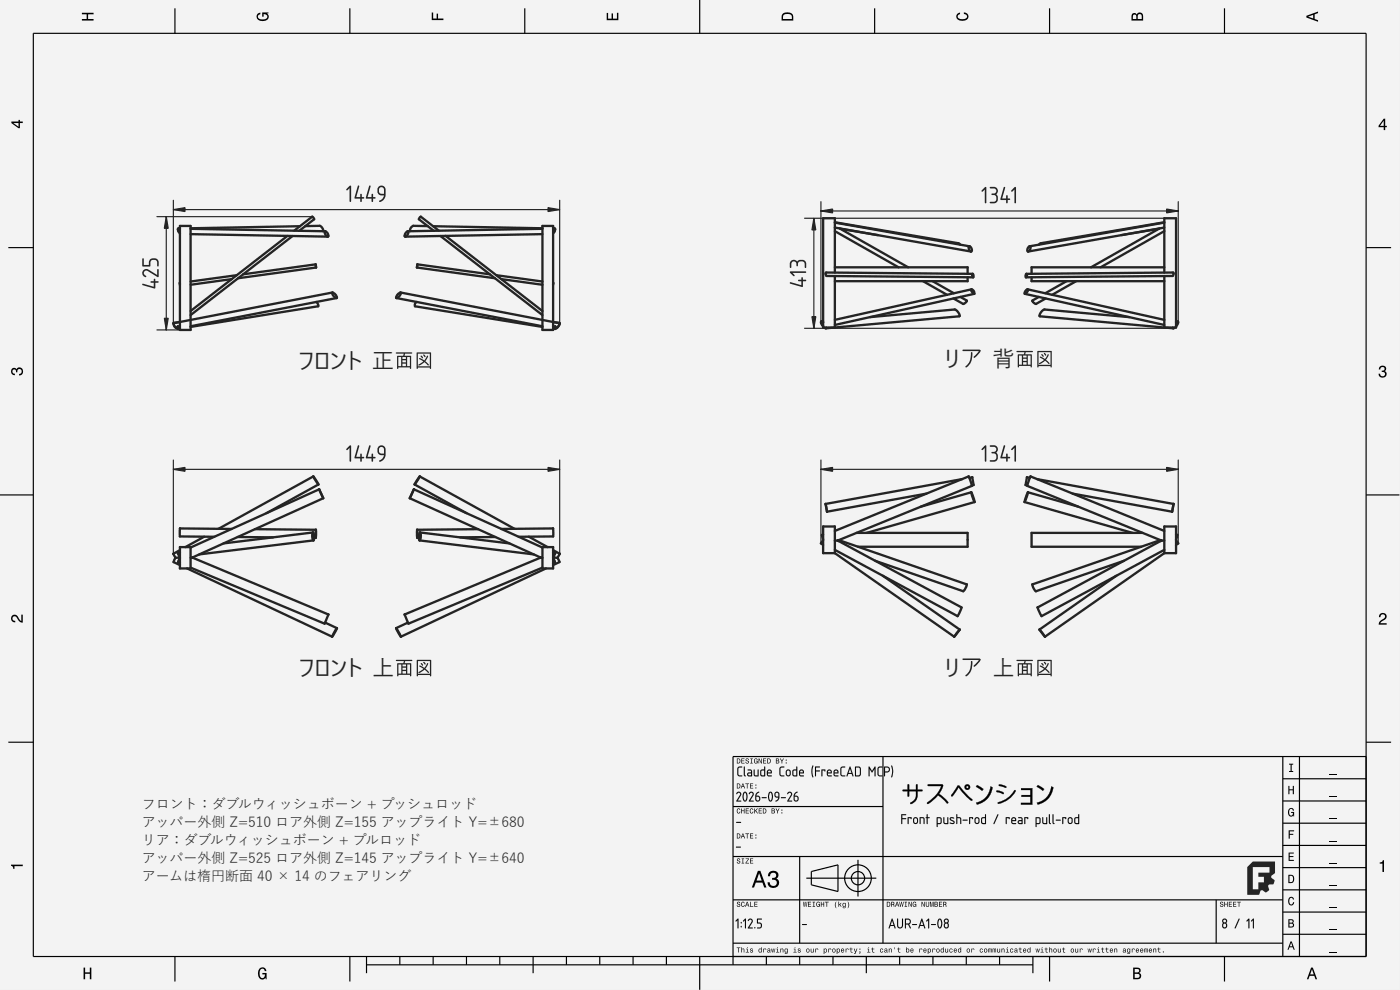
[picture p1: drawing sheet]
<svg xmlns="http://www.w3.org/2000/svg" width="420mm" height="297mm" viewBox="0 0 420 297" stroke-linecap="round" stroke-linejoin="round" font-family="sans-serif">
<defs><g id="words">
<g font-size="6.7" fill="#212529">
<text x="89.7" y="110.7">フロント 正</text>
<text x="283.5" y="110.3">リ</text>
<text x="297.9" y="110.3">背</text>
<text x="89.7" y="202.9">フロント 上</text>
<text x="283.5" y="202.9">リ</text>
<text x="297.9" y="202.9">上</text>
</g>
<g font-size="4.2" fill="#212529">
<text x="42.6" y="242.6">フロント：ダブルウィッシュボーン + プッシュロッド</text>
<text x="42.6" y="248">アッパー外側 Z=510 ロア外側 Z=155 アップライト Y=±680</text>
<text x="42.6" y="253.4">リア：ダブルウィッシュボーン + プルロッド</text>
<text x="42.6" y="258.8">アッパー外側 Z=525 ロア外側 Z=145 アップライト Y=±640</text>
<text x="42.6" y="264.2">アームは楕円断⾯ 40 × 14 のフェアリング</text>
</g>
</g></defs>
<path d="M0 0h420v297h-420z" fill-rule="evenodd" fill="#f1f3f5"/>
<path d="M0 0h420v297h-420zM0 0v297h420v-297z" fill="#000"/>
<g fill="none" stroke="#000" stroke-width=".35">
<path d="M10 10h400v277h-400zM52.5 2.5v7.5M105 2.5v7.5M157.5 2.5v7.5M210 0v10M262.5 2.5v7.5M315 2.5v7.5M367.5 2.5v7.5M2.5 74.3h7.5M410 74.3h7.5M0 148.5h10M410 148.5h10"/>
<path d="M2.5 222.7h7.5M265 227v56M385 233.7h25M385 227v60M390 227v60M410 222.7h7.5M410 227h-190v62.5M220 257h165M220 242h45M240 257v26M257.5 258v11M385 253.7h25"/>
<path d="M385 247h25M385 240.3h25M220 270h165M242 263.5h21M243.5 261.5l8-2v8l-8-2zM365 270v13M385 273.7h25M385 267h25M385 260.3h25M52.5 287v7.5M105 287v7.5M110 289.5h200"/>
<path d="M110 287v5M120 287v2.5M130 287v2.5M140 287v2.5M150 287v2.5M160 287v5M170 287v2.5M180 287v2.5M190 287v2.5M200 287v2.5M210 287v10M220 283h165"/>
<path d="M230 287v2.5M240 287v2.5M250 287v2.5M260 287v5M270 287v2.5M280 287v2.5M290 287v2.5M300 287v2.5M310 287v5M315 287v7.5M367.5 287v7.5M385 280.3h25"/>
<circle cx="257.5" cy="263.5" r="4"/>
<circle cx="257.5" cy="263.5" r="2"/>
</g>
<g fill="#000">
<path d="M24.6 3.8h3.5v.5h-1.7v1.4h1.7v.5h-3.5v-.5h1.4v-1.4h-1.4z" fill-rule="evenodd"/>
<path d="M77.3 4.2l.8-.4v.5l-.3 .1a.68 .68 0 0 0-.4 .6 .68 .68 0 0 0 .4 .6 1.68 1.68 0 0 0 2.4-.6 .92 .92 0 0 0-1.1-.8v.8h-.4v-1.3h1.9v.3l-.5 .1 .4 .4a1.19 1.19 0 0 1-.9 1.7 1.9 1.9 0 0 1-2.6-1.3z" fill-rule="evenodd"/>
<path d="M129.6 3.8h.4v1.8h1v-1.5h.5v1.5h1.6v.4h-3.5z" fill-rule="evenodd"/>
<path d="M182.1 3.9h.4v1.7h1v-1.6h.5v1.6h1.2v-1.8h.4v2.3h-3.5z" fill-rule="evenodd"/>
<path d="M235 4a2.19 2.19 0 0 0-.4 2.2h3.5v-1.2a1.92 1.92 0 0 0-3.1-1zM235.3 4.4l.4-.2a1.44 1.44 0 0 1 2 .8v.7h-2.7l.1-1z" fill-rule="evenodd"/>
<path d="M287.3 4.2l.8-.4v.4l-.3 .1a.66 .66 0 0 0-.4 .6 .66 .66 0 0 0 .4 .6l.4 .2a1.59 1.59 0 0 0 2-.7 .9 .9 0 0 0-.9-.8v-.5a1.24 1.24 0 0 1 1.3 1.1 1.24 1.24 0 0 1-1 1.4 1.93 1.93 0 0 1-2.6-1.2z" fill-rule="evenodd"/>
<path d="M339.8 4.2l-.2 2h3.5v-1.4a.98 .98 0 0 0-.8-1 .98 .98 0 0 0-1.1 .6 .84 .84 0 0 0-1.4-.2zM340.1 4.5l.4-.1 .4 .1 .1 1.2h-1zM341.6 4.4l.4-.2a.57 .57 0 0 1 .7 .7v.8h-1.3z" fill-rule="evenodd"/>
<path d="M392.1 4.7v.6l3.5 1.2v-.4l-1.1-.4v-1.4l1.1-.4v-.4zM392.6 5l1.5-.5v1z" fill-rule="evenodd"/>
<path d="M3.4 36.5v.4l2.1 1.6h.5v-1.6h.8v-.4h-.8v-.5h-.4v.5zM4 36.9h1.6v1.1z" fill-rule="evenodd"/>
<path d="M415.3 35.6l-1.6 2.1v.5h1.6v.8h.4v-.8h.5v-.4h-.5v-2.2zM415.3 36.2v1.6h-1.1z" fill-rule="evenodd"/>
<path d="M3.6 110.6a.86 .86 0 0 1 1.4 .2 1.12 1.12 0 0 1 1.5-.4 1.12 1.12 0 0 1 .3 1.6l-.5 .6-.6 .1v-.5a.72 .72 0 0 0 .9-.7 .72 .72 0 0 0-.8-.7 .72 .72 0 0 0-.6 .9h-.4a.62 .62 0 0 0-.4-.8 .62 .62 0 0 0-.8 .4 .62 .62 0 0 0 .5 .8h.4l-.1 .5a1.17 1.17 0 0 1-1-.7 1.17 1.17 0 0 1 .2-1.3z" fill-rule="evenodd"/>
<path d="M414.1 110a1.01 1.01 0 0 1 1.5-.2 1.01 1.01 0 0 1 0 1.5 1.12 1.12 0 0 1 .4 1.6 1.12 1.12 0 0 1-1.6 .3l-.6-.6-.1-.5h.5a.72 .72 0 0 0 .6 .9 .72 .72 0 0 0 .8-.8 .72 .72 0 0 0-.9-.6v-.4a.62 .62 0 0 0 .8-.4 .62 .62 0 0 0-.5-.8 .62 .62 0 0 0-.7 .5l-.1 .4h-.4z" fill-rule="evenodd"/>
<path d="M3.6 184.7a1.22 1.22 0 0 1 2 .8l.8 .8v-1.9h.4v2.4a2.76 2.76 0 0 1-2-1.8 .69 .69 0 0 0-1.1 .5 .69 .69 0 0 0 .9 .8v.4a1.18 1.18 0 0 1-1.2-.6 1.18 1.18 0 0 1 .2-1.4z" fill-rule="evenodd"/>
<path d="M414.2 184.2a1.18 1.18 0 0 1 1.9 .3 1.18 1.18 0 0 1-1 1.7l-.8 .8h1.9v.4h-2.4a2.76 2.76 0 0 1 1.8-2 .69 .69 0 0 0-.5-1.1 .69 .69 0 0 0-.8 .9h-.5z" fill-rule="evenodd"/>
<path d="M221.1 227.6v1.5h.5a.77 .77 0 0 0 .6-.8 .77 .77 0 0 0-.6-.7zM221.3 227.8a.58 .58 0 0 1 .7 .5 .58 .58 0 0 1-.7 .6zM222.5 227.6v1.5h.9v-.2h-.7v-.5h.7v-.2h-.7v-.4h.7v-.2zM223.9 227.7a.6 .6 0 0 0 0 .6 .6 .6 0 0 0 .7 .2 .33 .33 0 0 1-.4 .5 .33 .33 0 0 1-.3-.4h-.2a.54 .54 0 0 0 .6 .6 .54 .54 0 0 0 .5-.7 .54 .54 0 0 0-.8-.4 .28 .28 0 0 1 .2-.4 .28 .28 0 0 1 .3 .3h.2v-.2l-.3-.2zM225.2 227.6v.2h.2v1.1h-.2v.2h.7v-.2h-.3v-1.1h.3v-.2zM226.4 227.7a.72 .72 0 0 0-.2 1 .72 .72 0 0 0 1 .3l.2 .1v-.8h-.6v.1h.4l-.2 .5a.52 .52 0 0 1-.6-.6 .52 .52 0 0 1 .7-.4l.3 .1-.3-.4zM227.7 227.6v1.5h.1v-1.3l.6 1.3h.2v-1.5h-.1v1.2l-.6-1.2zM229 227.6v1.5h.9v-.2h-.7v-.5h.7v-.2h-.7v-.4h.7v-.2zM230.3 227.6v1.5h.5a.77 .77 0 0 0 .5-.8 .77 .77 0 0 0-.5-.7zM230.5 227.8a.58 .58 0 0 1 .6 .5 .58 .58 0 0 1-.6 .6zM232.9 227.6v1.5h.5a.42 .42 0 0 0 .5-.3 .42 .42 0 0 0-.3-.5l.2-.2-.1-.4zM233.1 227.8h.3a.23 .23 0 0 1 .2 .2 .23 .23 0 0 1-.3 .2h-.2zM233.1 228.4h.3a.26 .26 0 0 1 .3 .2 .26 .26 0 0 1-.3 .3h-.3zM234.1 227.6l.5 .9v.6h.2v-.6l.5-.9h-.3l-.3 .7-.4-.7zM235.8 228.7v.4h.3v-.4zM235.8 227.9v.3h.3v-.3z" fill-rule="evenodd"/>
<path d="M221.1 235.1v1.5h.5a.77 .77 0 0 0 .6-.8 .77 .77 0 0 0-.6-.7zM221.3 235.3a.58 .58 0 0 1 .7 .5 .58 .58 0 0 1-.7 .6zM222.8 235.1l-.5 1.5h.2l.1-.5h.6l.2 .5h.2l-.5-1.5zM222.9 235.3l.3 .6h-.5zM223.7 235.1v.2h.4v1.3h.2v-1.3h.5v-.2zM225.1 235.1v1.5h.9v-.2h-.7v-.5h.7v-.2h-.7v-.4h.7v-.2zM226.7 236.2v.4h.3v-.4zM226.7 235.4v.3h.3v-.3z" fill-rule="evenodd"/>
<path d="M386.6 235.8h.4v1h1v-1h.3v2.5h-.3v-1.2h-1v1.2h-.4z" fill-rule="evenodd"/>
<path d="M386.9 229.1h1.2v.3h-.5v1.9h.5v.3h-1.2v-.3h.4v-1.9h-.4z" fill-rule="evenodd"/>
<path d="M3.3 259.4h3.5v.5h-2.5v.8h-.3a.77 .77 0 0 0-.7-.9z" fill-rule="evenodd"/>
<path d="M221.3 257.7a.6 .6 0 0 0 0 .6 .6 .6 0 0 0 .7 .3 .33 .33 0 0 1-.4 .4 .33 .33 0 0 1-.3-.4h-.2a.54 .54 0 0 0 .6 .6 .54 .54 0 0 0 .5-.7 .54 .54 0 0 0-.8-.4 .28 .28 0 0 1 .2-.4 .28 .28 0 0 1 .3 .3h.2v-.2l-.3-.2zM222.6 257.6v.2h.2v1.1h-.2v.2h.7v-.2h-.3v-1.1h.3v-.2zM223.8 257.6v.2h.8l-.9 1.3h1.1v-.2h-.9l.9-1.3zM225.1 257.6v1.5h.9v-.2h-.7v-.5h.7v-.2h-.7v-.4h.7v-.2z" fill-rule="evenodd"/>
<path d="M221.1 250.1v1.5h.5a.77 .77 0 0 0 .6-.8 .77 .77 0 0 0-.6-.7zM221.3 250.3a.58 .58 0 0 1 .7 .5 .58 .58 0 0 1-.7 .6zM222.8 250.1l-.5 1.5h.2l.1-.5h.6l.2 .5h.2l-.5-1.5zM222.9 250.3l.3 .6h-.5zM223.7 250.1v.2h.4v1.3h.2v-1.3h.5v-.2zM225.1 250.1v1.5h.9v-.2h-.7v-.5h.7v-.2h-.7v-.4h.7v-.2zM226.7 251.2v.4h.3v-.4zM226.7 250.4v.3h.3v-.3z" fill-rule="evenodd"/>
<path d="M221.3 242.7a.72 .72 0 0 0-.2 1 .72 .72 0 0 0 .9 .3l.2-.5-.4 .4a.56 .56 0 0 1-.5-.6 .56 .56 0 0 1 .6-.5l.3 .2-.4-.4zM222.4 242.6v1.5h.2v-.7h.6v.7h.2v-1.5h-.2v.6h-.6v-.6zM223.8 242.6v1.5h.9v-.2h-.7v-.5h.7v-.2h-.7v-.4h.7v-.2zM225.2 242.7a.72 .72 0 0 0-.2 1 .72 .72 0 0 0 .9 .3l.2-.5-.4 .4a.56 .56 0 0 1-.5-.6 .56 .56 0 0 1 .6-.5l.3 .2-.4-.4zM226.4 242.6v1.5h.2l.2-.8 .5 .8h.2l-.6-.9 .6-.6h-.3l-.6 .7v-.7zM227.7 242.6v1.5h.9v-.2h-.7v-.5h.7v-.2h-.7v-.4h.7v-.2zM228.9 242.6v1.5h.5a.77 .77 0 0 0 .6-.8 .77 .77 0 0 0-.6-.7zM229.1 242.7a.58 .58 0 0 1 .7 .6 .58 .58 0 0 1-.7 .6zM231.6 242.6v1.5h.5a.42 .42 0 0 0 .5-.3 .42 .42 0 0 0-.3-.5l.2-.3-.1-.3zM231.7 242.7h.4a.23 .23 0 0 1 .2 .3 .23 .23 0 0 1-.3 .2h-.3zM231.7 243.4h.4a.26 .26 0 0 1 .3 .2 .26 .26 0 0 1-.3 .3h-.4zM232.7 242.6l.6 .9v.6h.2v-.6l.5-.9h-.3l-.3 .7-.4-.7zM234.5 243.7v.4h.3v-.4zM234.5 242.9v.3h.3v-.3z" fill-rule="evenodd"/>
<path d="M386.7 255.8h1.6v.3h-1.2v.8h1.1v.3h-1.1v.8h1.2v.3h-1.6z" fill-rule="evenodd"/>
<path d="M386.7 249.1h1.7v.3h-1.3v.8h1v.3h-1v1.1h-.4z" fill-rule="evenodd"/>
<path d="M386.8 242.8a.85 .85 0 0 1 .9-.4 .85 .85 0 0 1 .7 .8h-.4l-.3-.5a1.04 1.04 0 0 0-.9 .9 1.04 1.04 0 0 0 .7 1.1l.4-.2 .1-.6h-.5v-.3h.9v1.4l-.3-.4-.4 .4a1.2 1.2 0 0 1-1.1-1.8z" fill-rule="evenodd"/>
<path d="M221.3 270.7a.6 .6 0 0 0 0 .6 .6 .6 0 0 0 .7 .3 .33 .33 0 0 1-.4 .4 .33 .33 0 0 1-.3-.4h-.2a.54 .54 0 0 0 .6 .6 .54 .54 0 0 0 .5-.7 .54 .54 0 0 0-.8-.4 .28 .28 0 0 1 .2-.4 .28 .28 0 0 1 .3 .3h.2v-.2l-.3-.2zM222.6 270.7a.72 .72 0 0 0-.2 1 .72 .72 0 0 0 .9 .3l.2-.5-.4 .4a.56 .56 0 0 1-.5-.6 .56 .56 0 0 1 .6-.5l.3 .2-.4-.4zM224.1 270.6l-.5 1.5h.2l.1-.5h.6l.2 .5h.2l-.5-1.5zM224.2 270.8l.3 .7h-.5zM225.1 270.6v1.5h1v-.2h-.8v-1.3zM226.4 270.6v1.5h.9v-.2h-.7v-.5h.7v-.2h-.7v-.4h.7v-.2z" fill-rule="evenodd"/>
<path d="M227.5 261.3l-1.9 5h.7l.5-1.5h2l.5 1.5h.7l-1.8-5zM227.8 262l.8 2.2h-1.5zM230.9 261.7l-.4 1.2h.6a.88 .88 0 0 1 .5-1.1 .88 .88 0 0 1 1.1 .4 .88 .88 0 0 1-.3 1.2h-.7v.6a1.03 1.03 0 0 1 1.4 .6 1.03 1.03 0 0 1-.7 1.3 1.03 1.03 0 0 1-1.3-.7l-.1-.5h-.7a1.68 1.68 0 0 0 2.2 1.7 1.68 1.68 0 0 0 .9-2.6l-.4-.2a1.29 1.29 0 0 0 .5-1.6 1.29 1.29 0 0 0-1.5-.7z" fill-rule="evenodd"/>
<path d="M241 270.6l.2 1.5h.2l.2-1.3 .3 1.3h.1l.3-1.5h-.2l-.2 1.2-.2-1.2h-.2l-.2 1.2-.2-1.2zM242.5 270.6v1.5h.9v-.2h-.7v-.5h.7v-.2h-.7v-.4h.7v-.2zM243.9 270.6v.2h.2v1.1h-.2v.2h.7v-.2h-.3v-1.1h.3v-.2zM245.1 270.7a.72 .72 0 0 0-.2 1 .72 .72 0 0 0 1 .3l.2 .1v-.8h-.6v.1h.4l-.2 .5a.52 .52 0 0 1-.6-.6 .52 .52 0 0 1 .7-.4l.3 .1-.3-.4zM246.3 270.6v1.5h.2v-.7h.6v.7h.2v-1.5h-.2v.6h-.6v-.6zM247.6 270.6v.2h.4v1.3h.2v-1.3h.5v-.2zM250.9 270.5a1.35 1.35 0 0 0 .1 2 1.84 1.84 0 0 1 0-2zM251.6 270.5v1.6h.2l.2-.6 .4 .6h.2l-.5-.8 .5-.4-.8 .5v-.9zM253 271a.55 .55 0 0 0-.2 .8 .55 .55 0 0 0 .8 .1 .41 .41 0 0 1-.2 .4 .41 .41 0 0 1-.5-.1 .47 .47 0 0 0 .5 .3 .47 .47 0 0 0 .4-.5v-1.1l-.2 .2-.3-.2zM253.1 271.2l.1-.1a.39 .39 0 0 1 .4 .4 .39 .39 0 0 1-.5 .3zM254.4 270.5a1.85 1.85 0 0 1 0 2 1.22 1.22 0 0 0 0-2z" fill-rule="evenodd"/>
<path d="M266.1 270.6v1.5h.5a.77 .77 0 0 0 .6-.8 .77 .77 0 0 0-.6-.7zM266.3 270.8a.58 .58 0 0 1 .7 .5 .58 .58 0 0 1-.7 .6zM267.5 270.6v1.5h.2v-.7a.45 .45 0 0 1 .5 .2 .45 .45 0 0 1 0 .5l.3-.1-.3-.7a.42 .42 0 0 0 .2-.4 .42 .42 0 0 0-.4-.3zM267.7 270.8h.2a.26 .26 0 0 1 .3 .2 .26 .26 0 0 1-.3 .3h-.2zM269.1 270.6l-.5 1.5h.2l.1-.5h.6l.2 .5h.2l-.5-1.5zM269.2 270.8l.3 .6h-.5zM269.9 270.6l.2 1.5h.2l.2-1.3 .3 1.3h.1l.3-1.5h-.2l-.1 1.2-.3-1.2h-.1l-.3 1.2-.1-1.2zM271.5 270.6v.2h.2v1.1h-.2v.2h.7v-.2h-.3v-1.1h.3v-.2zM272.7 270.6v1.5h.1v-1.3l.6 1.3h.2v-1.5h-.1v1.2l-.6-1.2zM274 270.7a.72 .72 0 0 0-.2 1 .72 .72 0 0 0 1 .3l.2 .1v-.8h-.6v.1h.4l-.2 .5a.52 .52 0 0 1-.6-.6 .52 .52 0 0 1 .7-.4l.3 .1-.3-.4zM276.6 270.6v1.5h.1v-1.3l.6 1.3h.2v-1.5h-.1v1.2l-.6-1.2zM277.8 270.6v.9a.52 .52 0 0 0 .6 .6 .52 .52 0 0 0 .5-.6v-.9h-.2v.9a.33 .33 0 0 1-.3 .4 .33 .33 0 0 1-.4-.4v-.9zM279.1 270.6v1.5h.2v-1.4l.3 1.4h.1l.3-1.4v1.4h.2v-1.5h-.3l-.2 1.3-.3-1.3zM280.5 270.6v1.5h.5a.42 .42 0 0 0 .5-.3 .42 .42 0 0 0-.3-.5l.2-.2-.1-.4zM280.7 270.8h.3a.23 .23 0 0 1 .2 .2 .23 .23 0 0 1-.3 .2h-.2zM280.7 271.4h.3a.26 .26 0 0 1 .3 .2 .26 .26 0 0 1-.3 .3h-.3zM281.8 270.6v1.5h1v-.2h-.8v-.5h.7v-.2h-.7v-.4h.7v-.2zM283.1 270.6v1.5h.2v-.7a.45 .45 0 0 1 .5 .2 .45 .45 0 0 1 .1 .5l.2-.1-.3-.7a.42 .42 0 0 0 .2-.4 .42 .42 0 0 0-.4-.3zM283.3 270.8h.2a.26 .26 0 0 1 .3 .2 .26 .26 0 0 1-.3 .3h-.2z" fill-rule="evenodd"/>
<path d="M366.3 270.7a.6 .6 0 0 0 0 .6 .6 .6 0 0 0 .7 .3 .33 .33 0 0 1-.4 .4 .33 .33 0 0 1-.3-.4h-.2a.54 .54 0 0 0 .6 .6 .54 .54 0 0 0 .5-.7 .54 .54 0 0 0-.8-.4 .28 .28 0 0 1 .2-.4 .28 .28 0 0 1 .3 .3h.2v-.2l-.3-.2zM367.4 270.6v1.5h.2v-.7h.6v.7h.2v-1.5h-.2v.6h-.6v-.6zM368.8 270.6v1.5h.9v-.2h-.7v-.5h.7v-.2h-.7v-.4h.7v-.2zM370.1 270.6v1.5h.9v-.2h-.7v-.5h.7v-.2h-.7v-.4h.7v-.2zM371.3 270.6v.2h.4v1.3h.2v-1.3h.5v-.2z" fill-rule="evenodd"/>
<path d="M386.7 262.5v2.5h.8a1.28 1.28 0 0 0 1-1.3 1.28 1.28 0 0 0-1-1.2zM387 262.8a.96 .96 0 0 1 1.1 .9 .96 .96 0 0 1-1.1 1z" fill-rule="evenodd"/>
<path d="M386.7 275.8v2.5h.9a.7 .7 0 0 0 .8-.5 .7 .7 0 0 0-.5-.8l.4-.6a.62 .62 0 0 0-.8-.6zM387 276.1h.5a.38 .38 0 0 1 .4 .4 .38 .38 0 0 1-.4 .3h-.5zM387 277.1h.5a.44 .44 0 0 1 .5 .5 .44 .44 0 0 1-.4 .4h-.6z" fill-rule="evenodd"/>
<path d="M386.8 269.4a.85 .85 0 0 1 1-.3 .85 .85 0 0 1 .6 .8h-.4l-.3-.5a1.05 1.05 0 0 0-.8 .9 1.05 1.05 0 0 0 .6 1.1l.4-.2 .2-.5h.3a.89 .89 0 0 1-.7 1 .89 .89 0 0 1-1-.8z" fill-rule="evenodd"/>
<path d="M414.1 258.8a.77 .77 0 0 0 .9-.7h.4v3.5h-.5v-2.5h-.8z" fill-rule="evenodd"/>
<path d="M25.1 290.3h.4v1.4h1.5v-1.4h.4v3.5h-.4v-1.6h-1.5v1.6h-.4z" fill-rule="evenodd"/>
<path d="M77.8 290.7a1.19 1.19 0 0 1 1.3-.4 1.19 1.19 0 0 1 .9 1.1h-.5l-.1-.3a.68 .68 0 0 0-.6-.5 .68 .68 0 0 0-.7 .4 1.68 1.68 0 0 0 .6 2.5 .92 .92 0 0 0 .8-1.1h-.8v-.5h1.3v1.9h-.2l-.1-.5-.4 .5a1.19 1.19 0 0 1-1.8-1v-1.5z" fill-rule="evenodd"/>
<path d="M221.1 284.3v.2h.4v1.3h.2v-1.3h.5v-.2zM222.5 284.2v1.6h.2v-.8l.3-.3 .2 .2v.9h.2v-.8a.38 .38 0 0 0-.3-.4 .38 .38 0 0 0-.4 .2v-.6zM223.9 284.7l.3 .1v.8l-.4 .2h1l-.4-.2v-.9zM224.2 284.2l.2 .2zM225.2 284.7v.4l.6 .3a.26 .26 0 0 1-.2 .3 .26 .26 0 0 1-.3-.3h-.2a.42 .42 0 0 0 .6 .4 .42 .42 0 0 0 .1-.7l-.5-.2 .2-.2 .5 .2-.1-.2zM227.8 284.7a.54 .54 0 0 0-.2 .8 .54 .54 0 0 0 .8 .1l.2 .2v-1.6h-.2v.6l-.3-.2zM227.9 284.9l.1-.1a.39 .39 0 0 1 .4 .4 .39 .39 0 0 1-.5 .3zM229.1 284.6v1.2h.2v-1l.7 .2a.38 .38 0 0 0-.3-.4 .38 .38 0 0 0-.5 .2zM230.4 284.7l-.1 .3 .5-.2 .1 .3a.42 .42 0 0 0-.6 .1 .42 .42 0 0 0 .3 .6l.7-.2-.2-.9zM230.5 285.4a.25 .25 0 0 1 .5 0 .25 .25 0 0 1-.5 0zM231.4 284.6l.3 1.2h.2l.2-1 .1 1h.2l.3-1.2h-.2l-.2 1-.2-1h-.1l-.2 1-.2-1zM233 284.7l.3 .1v.8l-.4 .2h1l-.4-.2v-.9zM233.3 284.2l.2 .2zM234.2 284.6v1.2h.2v-.8l.3-.3 .2 .2v.9h.2v-.8a.38 .38 0 0 0-.3-.4 .38 .38 0 0 0-.4 .2zM235.6 284.7a.55 .55 0 0 0-.2 .8 .55 .55 0 0 0 .8 .1 .41 .41 0 0 1-.2 .5 .41 .41 0 0 1-.5-.2 .47 .47 0 0 0 .5 .3 .47 .47 0 0 0 .4-.5v-1.1l-.2 .2-.3-.2zM235.7 284.9l.1-.1a.39 .39 0 0 1 .4 .4 .39 .39 0 0 1-.5 .3zM238.2 284.7l.3 .1v.8l-.4 .2h1l-.4-.2v-.9zM238.5 284.2l.2 .2zM239.5 284.7v.4l.6 .3a.26 .26 0 0 1-.2 .3 .26 .26 0 0 1-.3-.3h-.2a.42 .42 0 0 0 .6 .4 .42 .42 0 0 0 .1-.7l-.5-.2 .3-.2 .4 .2-.1-.2zM242 285.2a.57 .57 0 0 0 1.1 0 .57 .57 0 0 0-1.1 0zM242.2 284.9l.1-.1a.4 .4 0 0 1 .5 .4 .4 .4 0 0 1-.6 .3zM243.3 284.6v.8a.38 .38 0 0 0 .3 .4 .38 .38 0 0 0 .4-.2l.2 .2v-1.2h-.2v.8l-.3 .2-.2-.1v-.9zM244.7 284.6v1.2h.2l.1-1 .6 .2a.38 .38 0 0 0-.3-.4 .38 .38 0 0 0-.4 .2zM247.2 284.6v1.6h.2l.1-.5a.53 .53 0 0 0 .7-.5 .53 .53 0 0 0-.8-.4zM247.5 284.9l.1-.1a.39 .39 0 0 1 .4 .4 .39 .39 0 0 1-.5 .3zM248.6 284.6v1.2h.2l.1-1 .6 .2a.38 .38 0 0 0-.3-.4 .38 .38 0 0 0-.4 .2zM249.8 285.2a.57 .57 0 0 0 1.1 0 .57 .57 0 0 0-1.1 0zM250 284.9l.1-.1a.4 .4 0 0 1 .5 .4 .4 .4 0 0 1-.6 .3zM251.1 284.6v1.6h.2l.1-.5a.53 .53 0 0 0 .7-.5 .53 .53 0 0 0-.8-.4zM251.4 284.9l.1-.1a.39 .39 0 0 1 .4 .4 .39 .39 0 0 1-.5 .3zM252.5 284.7a.57 .57 0 0 0-.1 .9 .57 .57 0 0 0 .9 0v-.2l-.5 .2-.2-.3h.7l-.1-.6-.3-.1zM252.7 284.8h.3l.2 .3h-.6zM253.8 284.6v1.2h.2l.1-1 .6 .2a.38 .38 0 0 0-.3-.4 .38 .38 0 0 0-.4 .2zM255.3 284.3v.4l-.4 .1h.4l.1 .9 .5 .1-.4-.4v-.6h.4v-.1h-.4v-.4zM256.2 284.6l.5 1.2-.4 .4h.3l.7-1.6h-.2l-.3 1-.4-1zM257.9 284.6v.3h.3v-.3zM257.9 285.5l.2 .3-.2 .4 .3-.4v-.3zM260.3 284.7l.3 .1v.8l-.4 .2h1l-.4-.2v-.9zM260.6 284.2l.2 .2zM261.8 284.3v.4l-.3 .1h.3l.1 .9 .5 .1-.4-.4v-.6h.4v-.1h-.4v-.4zM264.2 284.7a.57 .57 0 0 0 0 .9 .57 .57 0 0 0 .8 0l-.1-.2a.32 .32 0 0 1-.5 0 .32 .32 0 0 1 0-.4 .32 .32 0 0 1 .5 0h.2l-.3-.4zM265.6 284.7l-.2 .3 .6-.2 .1 .3a.42 .42 0 0 0-.7 .1 .42 .42 0 0 0 .3 .6l.7-.2-.2-.9zM265.6 285.4a.25 .25 0 0 1 .5 0 .25 .25 0 0 1-.5 0zM266.7 284.6v1.2h.2v-.8l.3-.3 .2 .2v.9h.2v-.8a.38 .38 0 0 0-.2-.4 .38 .38 0 0 0-.5 .2zM268.4 284.2l.2 .6zM269.6 284.3v.4l-.3 .1h.3l.1 .9 .5 .1-.4-.4v-.6h.4v-.1h-.4v-.4zM271.9 284.2v1.6l.2-.2a.5 .5 0 0 0 .8-.4 .5 .5 0 0 0-.8-.4v-.6zM272.2 284.9l.1-.1a.39 .39 0 0 1 .4 .4 .39 .39 0 0 1-.5 .3zM273.3 284.7a.57 .57 0 0 0-.1 .9 .57 .57 0 0 0 .9 0v-.2l-.5 .2-.2-.3h.8l-.2-.6-.3-.1zM273.5 284.8h.3l.2 .3h-.6zM275.9 284.6v1.2h.2l.1-1 .6 .2a.38 .38 0 0 0-.3-.4 .38 .38 0 0 0-.4 .2zM277.2 284.7a.57 .57 0 0 0 0 .9 .57 .57 0 0 0 .8 0l.1-.2-.6 .2-.2-.3h.8l-.2-.6-.3-.1zM277.4 284.8h.3l.2 .3h-.6zM278.4 284.6v1.6h.2l.1-.5a.53 .53 0 0 0 .8-.5 .53 .53 0 0 0-.9-.4zM278.7 284.9l.1-.1a.39 .39 0 0 1 .4 .4 .39 .39 0 0 1-.5 .3zM279.8 284.6v1.2h.2l.1-1 .6 .2a.38 .38 0 0 0-.3-.4 .38 .38 0 0 0-.4 .2zM281 285.2a.57 .57 0 0 0 1.1 0 .57 .57 0 0 0-1.1 0zM281.3 284.9l.1-.1a.4 .4 0 0 1 .4 .4 .4 .4 0 0 1-.5 .3zM282.4 284.7a.54 .54 0 0 0-.1 .8 .54 .54 0 0 0 .8 .1l.1 .2v-1.6h-.1v.6l-.4-.2zM282.6 284.9v-.1a.39 .39 0 0 1 .5 .4 .39 .39 0 0 1-.5 .3zM283.6 284.6v.8a.38 .38 0 0 0 .3 .4 .38 .38 0 0 0 .5-.2l.1 .2v-1.2h-.1l-.1 .8-.3 .2-.2-.1v-.9zM285 284.7a.57 .57 0 0 0 0 .9 .57 .57 0 0 0 .8 0l-.1-.2a.32 .32 0 0 1-.5 0 .32 .32 0 0 1 0-.4 .32 .32 0 0 1 .5 0h.2l-.3-.4zM286.3 284.7a.57 .57 0 0 0 0 .9 .57 .57 0 0 0 .8 0l.1-.2-.6 .2-.2-.3h.8l-.2-.6-.3-.1zM286.5 284.8h.3l.2 .3h-.6zM287.6 284.7a.54 .54 0 0 0-.1 .8 .54 .54 0 0 0 .8 .1l.2 .2v-1.6h-.2v.6l-.4-.2zM287.8 284.9v-.1a.39 .39 0 0 1 .5 .4 .39 .39 0 0 1-.5 .3zM290.1 285.2a.57 .57 0 0 0 1.1 0 .57 .57 0 0 0-1.1 0zM290.4 284.9l.1-.1a.4 .4 0 0 1 .4 .4 .4 .4 0 0 1-.5 .3zM291.5 284.6v1.2h.2l.1-1 .6 .2a.38 .38 0 0 0-.3-.4 .38 .38 0 0 0-.4 .2zM294.2 284.7a.57 .57 0 0 0-.1 .9 .57 .57 0 0 0 .8 0l-.1-.2a.32 .32 0 0 1-.5 0 .32 .32 0 0 1 0-.4 .32 .32 0 0 1 .5 0h.2l-.3-.4zM295.3 285.2a.57 .57 0 0 0 1.1 0 .57 .57 0 0 0-1.1 0zM295.6 284.9l.1-.1a.4 .4 0 0 1 .4 .4 .4 .4 0 0 1-.5 .3zM296.6 284.6v1.2h.2l.1-1.1 .1 1.1h.2l.2-1.1 .1 1.1h.1l-.1-1.2zM297.9 284.6v1.2h.2l.1-1.1 .1 1.1h.2l.2-1.1 .1 1.1h.1l-.1-1.2zM299.3 284.6v.8a.38 .38 0 0 0 .2 .4 .38 .38 0 0 0 .5-.2l.2 .2v-1.2h-.2l-.1 .8-.2 .2-.2-.1-.1-.9zM300.6 284.6v1.2h.2v-.8l.3-.3 .2 .2v.9h.2v-.8a.38 .38 0 0 0-.3-.4 .38 .38 0 0 0-.5 .2zM302 284.7l.3 .1v.8l-.4 .2h.9l-.4-.2v-.9zM302.3 284.2l.2 .2zM303.3 284.7a.57 .57 0 0 0-.1 .9 .57 .57 0 0 0 .9 0l-.2-.2a.32 .32 0 0 1-.5 0 .32 .32 0 0 1 0-.4 .32 .32 0 0 1 .5 0h.2l-.3-.4zM304.6 284.7l-.1 .3 .2-.2a.23 .23 0 0 1 .3-.1 .23 .23 0 0 1 .1 .4 .42 .42 0 0 0-.6 .1 .42 .42 0 0 0 .3 .6l.6-.2-.2-.9zM304.6 285.4a.25 .25 0 0 1 .5 0 .25 .25 0 0 1-.5 0zM306 284.3v.4l-.3 .1h.3l.1 .9 .5 .1-.4-.4v-.6h.4v-.1h-.4v-.4zM307.2 284.7a.57 .57 0 0 0-.1 .9 .57 .57 0 0 0 .8 0l.1-.2-.6 .2-.2-.3h.8l-.1-.6-.4-.1zM307.3 284.8h.3l.2 .3h-.6zM308.4 284.7a.54 .54 0 0 0-.1 .8 .54 .54 0 0 0 .8 .1l.2 .2v-1.6h-.2v.6l-.4-.2zM308.6 284.9l.1-.1a.39 .39 0 0 1 .4 .4 .39 .39 0 0 1-.5 .3zM310.8 284.6l.3 1.2h.1l.2-1 .2 1h.2l.3-1.2h-.2l-.2 1-.2-1h-.2l-.1 1-.2-1zM312.4 284.7l.3 .1v.8l-.4 .2h.9l-.3-.2v-.9zM312.7 284.2l.2 .2zM313.8 284.3v.4l-.3 .1h.3l.1 .9 .6 .1-.5-.4v-.6h.5v-.1h-.5v-.4zM314.9 284.2v1.6h.2v-.8l.3-.3 .2 .2v.9h.2v-.8a.38 .38 0 0 0-.3-.4 .38 .38 0 0 0-.4 .2v-.6zM316.1 285.2a.6 .6 0 0 0 1.2 0 .6 .6 0 0 0-1.2 0zM316.4 284.9l.1-.1a.4 .4 0 0 1 .4 .4 .4 .4 0 0 1-.5 .3zM317.5 284.6v.8a.38 .38 0 0 0 .2 .4 .38 .38 0 0 0 .5-.2l.2 .2v-1.2h-.2v.8l-.3 .2-.2-.1v-.9zM319 284.3v.4l-.3 .1h.3l.1 .9 .6 .1-.5-.4v-.6h.5v-.1h-.5v-.4zM321.3 285.2a.6 .6 0 0 0 1.2 0 .6 .6 0 0 0-1.2 0zM321.6 284.9l.1-.1a.4 .4 0 0 1 .4 .4 .4 .4 0 0 1-.5 .3zM322.7 284.6v.8a.38 .38 0 0 0 .2 .4 .38 .38 0 0 0 .5-.2l.2 .2v-1.2h-.2v.8l-.3 .2-.2-.1v-.9zM324.1 284.6v1.2h.1l.1-1 .7 .2a.38 .38 0 0 0-.3-.4 .38 .38 0 0 0-.5 .2zM326.4 284.6l.3 1.2h.2l.1-1 .2 1h.2l.3-1.2h-.2l-.2 1-.2-1h-.2l-.1 1-.2-1zM328 284.6v1.2h.1l.1-1 .7 .2a.38 .38 0 0 0-.3-.4 .38 .38 0 0 0-.5 .2zM329.3 284.7l.3 .1v.8l-.4 .2h1l-.4-.2v-.9zM329.6 284.2l.2 .2zM330.7 284.3v.4l-.3 .1h.3l.1 .9 .6 .1-.5-.4v-.6h.5v-.1h-.5v-.4zM332 284.3v.4l-.3 .1h.3l.1 .9 .6 .1-.5-.4v-.6h.5v-.1h-.5v-.4zM333.2 284.7a.57 .57 0 0 0-.1 .9 .57 .57 0 0 0 .8 0l.1-.2-.6 .2-.1-.3h.7l-.1-.6-.4-.1zM333.3 284.8h.4l.1 .3h-.5zM334.4 284.6v1.2h.2v-.8l.3-.3 .2 .2v.9h.2v-.8a.38 .38 0 0 0-.3-.4 .38 .38 0 0 0-.4 .2zM337.1 284.7l-.1 .3 .2-.2a.23 .23 0 0 1 .4-.1 .23 .23 0 0 1 0 .4 .42 .42 0 0 0-.6 .1 .42 .42 0 0 0 .3 .6l.7-.2-.3-.9zM337.2 285.4a.25 .25 0 0 1 .5 0 .25 .25 0 0 1-.5 0zM338.3 284.7a.55 .55 0 0 0-.1 .8 .55 .55 0 0 0 .8 .1 .41 .41 0 0 1-.2 .5 .41 .41 0 0 1-.5-.2 .47 .47 0 0 0 .5 .3 .47 .47 0 0 0 .4-.5v-1.1l-.2 .2-.3-.2zM338.5 284.9l.1-.1a.39 .39 0 0 1 .4 .4 .39 .39 0 0 1-.5 .3zM339.7 284.6v1.2h.2v-1l.7 .2a.38 .38 0 0 0-.3-.4 .38 .38 0 0 0-.5 .2zM341 284.7a.57 .57 0 0 0-.1 .9 .57 .57 0 0 0 .8 0l.1-.2-.6 .2-.1-.3h.7l-.1-.6-.4-.1zM341.1 284.8h.4l.1 .3h-.5zM342.3 284.7a.57 .57 0 0 0-.1 .9 .57 .57 0 0 0 .8 0l.1-.2-.6 .2-.1-.3h.7l-.1-.6-.4-.1zM342.4 284.8h.4l.1 .3h-.5zM343.4 284.6v1.2h.2l.2-1.1 .1 1.1h.1l.2-1.1 .1 1.1h.2l-.1-1.2zM344.9 284.7a.57 .57 0 0 0-.1 .9 .57 .57 0 0 0 .8 0l.1-.2-.6 .2-.1-.3h.7l-.1-.6-.4-.1zM345 284.8h.4l.1 .3h-.5zM346.1 284.6v1.2h.2v-.8l.3-.3 .2 .2v.9h.2v-.8a.38 .38 0 0 0-.3-.4 .38 .38 0 0 0-.4 .2zM347.7 284.3v.4l-.4 .1h.4v.9l.6 .1-.5-.4v-.6h.5v-.1h-.5v-.4zM349 285.5v.3h.3v-.3z" fill-rule="evenodd"/>
<path d="M340.1 290.3v3.5h1.3a.98 .98 0 0 0 1.1-.7 .98 .98 0 0 0-.6-1.2 .86 .86 0 0 0 .4-1 .86 .86 0 0 0-1-.6zM340.5 290.7h.8a.53 .53 0 0 1 .6 .6 .53 .53 0 0 1-.7 .5h-.7zM340.5 292.2h.8a.61 .61 0 0 1 .7 .6 .61 .61 0 0 1-.7 .6h-.8z" fill-rule="evenodd"/>
<path d="M387.3 282.5l-.9 2.5h.3l.3-.8h1l.2 .8h.4l-.9-2.5zM387.5 282.8l.4 1.1h-.8z" fill-rule="evenodd"/>
<path d="M393.5 290.3l-1.3 3.5h.5l.3-1h1.4l.4 1h.5l-1.3-3.5zM393.7 290.8l.6 1.6h-1.1z" fill-rule="evenodd"/>
</g>
<path d="M398.9 239h2.2M398.9 232.4h2.2M398.9 259h2.2M398.9 252.4h2.2M398.9 245.7h2.2M398.9 279h2.2M398.9 272.4h2.2M398.9 265.7h2.2M398.9 285.7h2.2" fill="none" stroke="#000" stroke-width=".3"/>
<path d="M374.3 260.2v8.3h3.4l.7-1.3 .4-.1 1.1 .7 .9-.6-.2-1.5 .3-.3 1.2-.1 .4-1-.1-.3-.9-.7v-.3l1.1-1 .1-3.5h-6.7zM376 260.2h5v1.6h-3.3v1.3h1.6v1.6h-1.6v2.1h-1.7z" fill-rule="evenodd" fill="#212529"/>
<g fill="#000">
<path d="M220.9 254.1l1.4 .1-1.3 .1zM221 246.7l1.4 .1-1.3 .1zM240.7 277.3l1.5 .1-1.4 .1z"/>
<path d="M221.2 237.8a.74 .74 0 0 1 1-.1 .74 .74 0 0 1 .1 1l-.9 1.5h.9l.1 .3h-1.4l1.1-1.9a.51 .51 0 0 0-.3-.8 .51 .51 0 0 0-.7 .5l-.1-.2zM223.5 237.9l-.4 1.1a.98 .98 0 0 0 .6 1.2l.3-1.2a.95 .95 0 0 0-.5-1.1zM223.3 237.7a.77 .77 0 0 1 .8 .1 .77 .77 0 0 1 .2 .9v.3a1.17 1.17 0 0 1-.9 1.5l-.3-.5-.2-.8zM224.9 237.8a.74 .74 0 0 1 1-.1 .74 .74 0 0 1 .2 1l-1 1.5h1l.1 .3h-1.4l1-1.9a.51 .51 0 0 0-.2-.8 .51 .51 0 0 0-.7 .5l-.2-.2zM227 238l.6-.4 .2 .2a.9 .9 0 0 0-.7 .9 .85 .85 0 0 1 1.1 .4 .85 .85 0 0 1-.4 1.2 .85 .85 0 0 1-1.1-.3v-.2a2.08 2.08 0 0 1 .3-1.8zM227 239v.8a.45 .45 0 0 0 .4 .4 .45 .45 0 0 0 .5-.4l-.2-.6zM228.7 239.2l1.4 .1-1.3 .2zM231.1 237.9l-.3 1.1a.98 .98 0 0 0 .6 1.2l.3-1.2a.95 .95 0 0 0-.6-1.1zM230.9 237.7a.77 .77 0 0 1 .9 .1 .77 .77 0 0 1 .1 .9l.1 .3a1.17 1.17 0 0 1-.9 1.5l-.4-.5-.2-.8zM232.6 237.8a.79 .79 0 0 1 1-.1 .79 .79 0 0 1 .3 1 1.39 1.39 0 0 1-1.1 1.8l.8-1.2a.93 .93 0 0 1-1.1-.3 .93 .93 0 0 1 .1-1.2zM232.8 238a.63 .63 0 0 0 0 .8 .63 .63 0 0 0 .8 .1l-.1-.9zM234.4 239.2l1.4 .1-1.3 .2zM236.5 237.8a.74 .74 0 0 1 1-.1 .74 .74 0 0 1 .1 1l-.9 1.5h.9l.1 .3h-1.4l1-1.9a.51 .51 0 0 0-.2-.8 .51 .51 0 0 0-.7 .5l-.1-.2zM238.5 238l.7-.4 .1 .2a.9 .9 0 0 0-.7 .9 .85 .85 0 0 1 1.1 .4 .85 .85 0 0 1-.4 1.2 .85 .85 0 0 1-1.1-.3v-.2a2.08 2.08 0 0 1 .3-1.8zM238.5 239v.8a.45 .45 0 0 0 .4 .4 .45 .45 0 0 0 .5-.4l-.2-.6z"/>
<path d="M221.2 237.7l.7-.1 .5 .4v.6l-1 1.6 1.1 .2-1.5 .1 1-1.9a.49 .49 0 0 0-.2-.8 .49 .49 0 0 0-.7 .5l-.1-.2zM221.2 237.8l-.2 .4 .7-.4 .5 .5-1.2 2.2h1.4l-.1-.3h-1l1-1.5a.72 .72 0 0 0-.1-1 .72 .72 0 0 0-1 .1zM223.5 237.9l-.3 1.1a.98 .98 0 0 0 .5 1.2l.3-1.5-.2-.8zM223.5 237.8a1.39 1.39 0 0 1 .5 1.8l-.3 .6h-.3l-.3-1.2zM223.3 237.6l.3-.1 .4 .2 .3 1.7a.74 .74 0 0 1-.2 .9 .74 .74 0 0 1-.9 0l-.4-1.3zM223.3 237.7l-.4 1.3a1.15 1.15 0 0 0 .9 1.5l.3-.5 .2-1a1.12 1.12 0 0 0-.9-1.4zM224.9 237.7l.8-.1 .5 .4v.6l-1.1 1.6 1.1 .2-1.4 .1 1-1.9a.49 .49 0 0 0-.3-.8 .49 .49 0 0 0-.6 .5l-.2-.2zM225 237.8l-.2 .4 .7-.4 .4 .5-1.1 2.2h1.4l-.1-.3h-1l1-1.5a.72 .72 0 0 0-.2-1 .72 .72 0 0 0-.9 .1zM227 237.9l.8-.3-.8 1.1 1 .3a1.15 1.15 0 0 1-.1 1.3l-.7 .2-.5-.7a2.1 2.1 0 0 1 .3-1.9zM227 238a2.16 2.16 0 0 0-.3 2 .85 .85 0 0 0 1.2 .2 .85 .85 0 0 0 .2-1.2 .85 .85 0 0 0-1.1-.2l.1-.5 .7-.7zM227 239l.1 1.1h.6a.67 .67 0 0 0-.3-1.1zM226.9 239l.8 .2a.58 .58 0 0 1 .2 .7 .58 .58 0 0 1-.8 .2zM228.6 239.2h1.3l.2 .1-1.3 .2zM228.7 239.2l.1 .2 1.3-.1zM231.1 237.9l-.3 1.1a.98 .98 0 0 0 .5 1.2l.4-1.5-.3-.8zM231.1 237.8a1.39 1.39 0 0 1 .5 1.8l-.2 .6h-.3l-.3-1.2zM230.9 237.6l.3-.1 .5 .2 .2 1.7a.74 .74 0 0 1-.2 .9 .74 .74 0 0 1-.9 0l-.3-1.3zM230.9 237.7l-.4 1.3a1.15 1.15 0 0 0 .9 1.5l.4-.5 .2-1a1.12 1.12 0 0 0-.9-1.4zM232.6 237.8l.8-.2 .4 .3 .1 .5a1.64 1.64 0 0 1-1 2.1l-.2-.2 .5-.3 .4-.7a.94 .94 0 0 1-1.1-.3 .94 .94 0 0 1 .1-1.2zM232.6 237.8v1.2l.4 .3h.6l-.2 .5-.6 .6 .6-.2 .5-.8a1.52 1.52 0 0 0-.5-1.8zM232.8 238a.67 .67 0 0 0 0 .8 .67 .67 0 0 0 .8 .2l-.1-1zM232.8 237.9l.4-.1a.95 .95 0 0 1 .4 1.2l-.9-.2zM234.4 239.2h1.3l.2 .1-1.4 .2zM234.4 239.2l.1 .2 1.3-.1zM236.5 237.7l.7-.1 .5 .4v.6l-1 1.6 1 .2-1.4 .1 1-1.9a.49 .49 0 0 0-.3-.8 .49 .49 0 0 0-.6 .5l-.2-.2zM236.5 237.8l-.2 .4 .7-.4 .5 .5-1.2 2.2h1.4l-.1-.3h-1l1-1.5a.72 .72 0 0 0-.2-1 .72 .72 0 0 0-.9 .1zM238.5 237.9l.8-.3-.8 1.1 1 .3a1.15 1.15 0 0 1-.1 1.3l-.7 .2-.5-.7a2.1 2.1 0 0 1 .3-1.9zM238.5 238a2.16 2.16 0 0 0-.3 2 .85 .85 0 0 0 1.2 .2 .85 .85 0 0 0 .2-1.2 .85 .85 0 0 0-1.1-.2l.1-.5 .7-.7zM238.5 239l.1 1.1h.7a.67 .67 0 0 0-.4-1.1zM238.5 239l.7 .2a.58 .58 0 0 1 .2 .7 .58 .58 0 0 1-.8 .2z"/>
<path d="M221.5 230.2l1.2-.2v.2l-.9 .1-.2 .3v1.6l.2 .4 .8 .1 .1 .2h-.9l-.5-.3v-1.9zM223.3 230l.2 .2v2.2l.3 .4-.1 .1-.5-.4zM224.6 232.1l.1 .5 .7 .1v-.7zM224.4 230.9h.9l.4 .5v1.5h-.9a.59 .59 0 0 1-.6-.6 .59 .59 0 0 1 .6-.5h.6v-.5l-1-.2zM226.2 230.9l.3 .2v1.4l.3 .2h.6v-1.7l.1-.1 .2 .1-.1 1.9h-.8a.88 .88 0 0 1-.6-1.3zM228.6 231.2l-.1 .1a.82 .82 0 0 0 .5 1.4h.3v-1.5zM228.3 231.1l1-.2v-.8l.3-.1v2.9h-1l-.4-.2zM230.5 231.3v.5h.8l-.2-.6zM230.4 231.1a.74 .74 0 0 1 1 0 .74 .74 0 0 1 .1 .9h-1.1l.2 .6 1 .2-.9 .1a1.17 1.17 0 0 1-.3-1.8zM234.1 230.2l1.2-.2v.2l-.8 .1-.3 .3v1.6l.3 .4 .7 .1 .2 .2h-1l-.4-.3-.1-1.9zM236.3 231.3l-.2 .9a.46 .46 0 0 0 .5 .5 .46 .46 0 0 0 .4-.5l-.1-.9zM236.1 231a.73 .73 0 0 1 1.2 .5v.7a.73 .73 0 0 1-.7 .7 .73 .73 0 0 1-.8-.7l.1-.8zM238.2 231.2l-.1 .1a.82 .82 0 0 0 .6 1.4h.3v-1.5zM237.9 231.1l1.1-.2v-.8l.2-.1v2.9h-1l-.3-.2zM240.2 231.3l-.1 .5h.9l-.3-.6zM240.1 231.1a.74 .74 0 0 1 .9 0 .74 .74 0 0 1 .1 .9h-1l.1 .6 1.1 .2-.9 .1a1.17 1.17 0 0 1-.3-1.8zM243.9 229.7l.2 .3a5.3 5.3 0 0 0-.1 3.2 2.32 2.32 0 0 1-.4-2.6zM244.6 230l1.5 .1-1.2 .2v.9l1.2 .1-1.2 .2-.2 1.4zM246.6 230.9l1.1 .1-.1 .5-.2-.3h-.6l-.1 1.7zM248.5 231.3v.5h.8l-.2-.6zM248.4 231.1a.74 .74 0 0 1 1 0 .74 .74 0 0 1 .1 .9h-1.1l.2 .6 1 .2-.9 .1a1.17 1.17 0 0 1-.3-1.8zM250.5 231.3v.5h.8l-.2-.6zM250.4 231.1a.74 .74 0 0 1 1 0 .74 .74 0 0 1 .1 .9h-1.1l.2 .6 1 .2-.9 .1a1.17 1.17 0 0 1-.3-1.8zM252.4 230.2l1.2-.2v.2l-.8 .1-.3 .3v1.6l.2 .4 .8 .1 .1 .2h-.9l-.4-.3-.1-1.9zM255 230l.2 .1 .9 2.6-.1 .2-.4-.7h-1l-.3 .7-.2-.1zM255.1 230.6l-.5 1.3h.9zM256.9 230.3v2.4l.9-.1 .3-.4v-1.6l-.3-.3zM256.6 230h1.2l.5 .5v1.9l-.4 .5h-1.3zM260.7 230l.2 .1 .8 1.2 .8-1.2 .2-.1v2.9l-.2-.1v-2.1l-.8 1.1-.7-1.1v2.1l-.3 .1zM263.6 230.2l1.2-.2v.2l-.9 .1-.2 .3-.1 1.6 .3 .4 .8 .1 .1 .2h-1l-.4-.3v-1.9zM265.6 230.3v1.2h.7a.6 .6 0 0 0 .5-.7 .6 .6 0 0 0-.6-.5zM265.4 230h.8a.88 .88 0 0 1 .9 .9 .88 .88 0 0 1-.8 .9h-.7v1l-.2 .1zM267.5 229.7a1.92 1.92 0 0 1 .5 2.2l-.3 1.3-.2-.2a5.2 5.2 0 0 0 0-3.3z"/>
<path d="M221.5 230.2l1.2-.2v.3l-1 .1-.1 1.8 .1 .3 1 .2v.2h-.9l-.5-.3v-1.9zM221.5 230.2l-.2 .5 .1 1.8 .4 .4h.9l-.1-.2-.8-.1-.3-.4 .1-1.7 .2-.2 .9-.1v-.2zM223.3 230l.2 .2v2.2l.3 .4-.1 .2-.5-.5zM223.3 230v2.5l.4 .4-.2-2.7zM224.6 232.2v.4l.8 .1v-.7zM224.6 232.1l.8-.1v.7l-.8-.1zM224.4 230.9h.9l.4 .4v1.5l-.9 .2a.6 .6 0 0 1-.6-.4 .6 .6 0 0 1 .2-.7l1-.1-.1-.5-.9-.2zM224.4 230.9v.2l1 .2v.5h-.6a.58 .58 0 0 0-.5 .3 .58 .58 0 0 0 .1 .7l1.1 .1 .2-.1-.2-1.7zM226.2 230.9l.3 .2v1.4l.9 .2v-1.7l.2-.1v2h-1l-.4-.2zM226.2 230.9v.1a1.64 1.64 0 0 0 .4 1.9h1v-1.9h-.2v1.7h-.6l-.3-.2v-1.4zM228.6 231.2l-.1 .1a.79 .79 0 0 0 .5 1.3l.3 .1v-1.5zM228.6 231.2l.8-.1v1.6h-.5a.89 .89 0 0 1-.3-1.5zM228.3 231.1l1-.2v-.8l.3-.1v2.9h-1l-.4-.2zM228.3 231.1v1.5l.3 .3h1v-2.9l-.2 .1v.8zM230.5 231.3v.5h.8l-.2-.6zM230.5 231.3l.6-.1 .3 .6h-1zM230.4 231v.1a.74 .74 0 0 1 1 0 .74 .74 0 0 1 .1 1l-1.1-.1 .2 .6 1.1 .2-1 .2a1.19 1.19 0 0 1-.3-2zM230.4 231.1l-.2 .5 .1 1.2 1.3 .1v-.2l-1-.1-.2-.3v-.3h1.2l-.2-.9-.5-.2zM234.1 230.2l1.3-.2v.3l-1.1 .1-.1 1.8 .1 .3 1.1 .2v.2h-1l-.4-.3-.1-1.9zM234.2 230.2l-.3 .5 .1 1.8 .4 .4h.9l-.1-.2-.8-.1-.2-.4v-1.7l.3-.2 .8-.1v-.2zM236.3 231.3l-.2 .9 .2 .4a.45 .45 0 0 0 .7-.4l-.1-.9zM236.3 231.2l.3-.1 .4 .3v.8l-.2 .4a.46 .46 0 0 1-.4 0 .46 .46 0 0 1-.3-.4zM236.1 231a.73 .73 0 0 1 .8-.1 .73 .73 0 0 1 .4 .6v.7a.75 .75 0 0 1-.4 .7 .75 .75 0 0 1-.8-.1l-.3-1.2zM236.1 231l-.2 .4v.8a.74 .74 0 0 0 .4 .7 .74 .74 0 0 0 .8-.1l.2-.6-.1-1-.5-.3zM238.2 231.2l-.1 .1a.79 .79 0 0 0 .6 1.3l.3 .1v-1.5zM238.2 231.2l.8-.1v1.6h-.5a.89 .89 0 0 1-.3-1.5zM237.9 231.1l1.1-.2v-.8l.2-.1v2.9h-1l-.3-.2zM237.9 231.1v1.5l.3 .3h1v-2.9l-.2 .1v.8zM240.2 231.3l-.1 .5h.9l-.3-.6zM240.2 231.3l.6-.1 .2 .6h-.9zM240 231l.1 .1a.74 .74 0 0 1 1 0 .74 .74 0 0 1 0 1l-1-.1 .1 .6 1.1 .2-.9 .2a1.19 1.19 0 0 1-.4-2zM240.1 231.1l-.3 .5 .2 1.2 1.2 .1v-.2l-1-.1-.1-.3v-.3h1.1l-.1-.9-.6-.2zM243.9 229.7h.2v.3a4.5 4.5 0 0 0 0 3v.2a2.03 2.03 0 0 1-.6-2.2zM243.8 229.8a5 5 0 0 0 0 3.3l.2 .1v-.2a5.1 5.1 0 0 1 0-3.3zM244.6 230l1.5 .1-1.2 .2v.9l1.2 .1-1.2 .2-.2 1.5-.1-.2zM244.6 230l.1 2.9 .2-1.5 1.1-.1-1.1-.1v-1l1.1-.1zM246.5 230.9l1.2 .1-.1 .5-.2-.3h-.6v1.6l-.1 .2zM246.6 230.9l.1 2 .1-1.8h.6l.2 .3 .1-.4zM248.5 231.3v.5h.8l-.2-.6zM248.5 231.3l.6-.1 .3 .6h-1zM248.4 231v.1a.74 .74 0 0 1 1 0 .74 .74 0 0 1 .1 1l-1.1-.1 .1 .3 .1 .3 1 .1v.2l-1.3-.1-.2-1.2zM248.4 231.1l-.2 .5 .1 1.2 1.3 .1v-.2l-1-.1-.2-.3v-.3h1.2l-.2-.9-.5-.2zM250.5 231.3v.5h.8l-.2-.6zM250.5 231.3l.6-.1 .3 .6h-1zM250.4 231v.1a.74 .74 0 0 1 1 0 .74 .74 0 0 1 .1 1l-1.1-.1 .2 .6 1.1 .2-1 .2a1.19 1.19 0 0 1-.3-2zM250.4 231.1l-.2 .5 .1 1.2 1.3 .1v-.2l-1-.1-.2-.3v-.3h1.2l-.2-.9-.5-.2zM252.4 230.2l1.2-.2v.3l-1 .1-.1 1.8 .1 .3 1 .2v.2h-.9l-.4-.3-.1-1.9zM252.4 230.2l-.2 .5 .1 1.8 .4 .4h.9l-.1-.2-.8-.1-.2-.4v-1.7l.2-.2 .9-.1v-.2zM255 230l.3 .1 .8 2.6-.1 .3-.4-.8h-1l-.3 .7-.3-.1zM255 230l-.9 2.8h.2l.2-.6h1.2l.3 .7 .1-.1zM255.1 230.6l-.5 1.3h.9zM255.1 230.5l.5 1.4h-1zM256.9 230.3v2.4l.9-.1 .3-.4-.1-1.6-.2-.3zM256.9 230.3h.9l.3 .3v1.6a.86 .86 0 0 1-1.2 .5zM256.6 230h1.3l.5 .5v1.9l-.5 .5h-1.3zM256.7 230l-.1 2.9h1.3l.4-.5v-1.9l-.5-.5zM260.7 230l.3 .1 .7 1.2 .8-1.2 .2-.1v2.9l-.3-.1v-2.1l-.7 1.1-.8-1.1 .1 2.1-.3 .1zM260.7 230v2.9l.3-.1-.1-2.2 .8 1.2 .8-1.2v2.2l.2 .1v-2.9l-.2 .1-.8 1.3-.8-1.3zM263.6 230.2l1.2-.2v.3l-1 .1-.1 1.8 .1 .3 1 .2v.2h-1l-.4-.3-.1-1.9zM263.6 230.2l-.2 .5v1.8l.5 .4h.9l-.1-.2-.8-.1-.3-.4 .1-1.7 .2-.2 .9-.1v-.2zM265.6 230.3v1.2l1-.2a.58 .58 0 0 0 .1-.7 .58 .58 0 0 0-.5-.3zM265.6 230.3h.6a.62 .62 0 0 1 .6 .5 .62 .62 0 0 1-.5 .7h-.7zM265.3 230h1.2l.4 .3a.89 .89 0 0 1 .1 .9 .89 .89 0 0 1-.7 .6h-.7v1l-.3 .1zM265.4 230v2.9l.2-.1v-1.1h.9l.4-.3a.88 .88 0 0 0-.7-1.4zM267.5 229.7a1.85 1.85 0 0 1 .5 2.2l-.2 1.2-.3 .1 .3-1.8zM267.5 229.7v.3a5.2 5.2 0 0 1 0 3.2l.2-.1 .3-1.7-.3-1.6z"/>
<path d="M272.4 235.4h.4v1.5h2.1v-1.4a.24 .24 0 0 1 .2-.2 .24 .24 0 0 1 .3 .2v1.4h1.2a.24 .24 0 0 1 .3 .3 .24 .24 0 0 1-.3 .2h-1.2v1.1a2.56 2.56 0 0 1-2.2 2.7v-.4a2.43 2.43 0 0 0 1.7-2.3v-1.1h-2.1v1.4a.24 .24 0 0 1-.2 .2 .24 .24 0 0 1-.2-.2v-1.4h-1.3a.24 .24 0 0 1-.2-.2 .24 .24 0 0 1 .2-.3h1.3zM278.5 235.4h4.3l.3 .3-.2 .4-1.1 2.1a6.7 6.7 0 0 1 2.8 2.7l-.4 .1-1.3-1.3-1.4-1.1-.4 .5a5.7 5.7 0 0 1-2.8 2.1l-.1-.2a12.1 12.1 0 0 0 4.2-4.9l.1-.3h-3.9l-.2-.1zM290 236.2a.33 .33 0 0 0 .6 0 .33 .33 0 0 0-.6 0zM287.4 235.7l.5 .1 2.1 2.5 1.7 1.5a.25 .25 0 0 1 .1 .3 .25 .25 0 0 1-.4 .1l-1.7-1.5-2-2.4-1.8 2.6a.26 .26 0 0 1-.4 0 .26 .26 0 0 1 0-.4zM289.5 236.2a.84 .84 0 0 1 1.6 0 .84 .84 0 0 1-1.6 0zM293.3 235.6l1.8 1.2-.4 .5-1.8-1.3zM297.3 236l.6 .2a6 6 0 0 1-4.7 5.2l-.3-.5a5.4 5.4 0 0 0 4.4-4.9zM299.1 237.2h.2a1.74 1.74 0 0 1 1.9 1l-.2 .1-1.9-.7zM299.8 235.4l.2-.1a2.03 2.03 0 0 1 2 1l-.2 .1-1.9-.6zM299.5 240.7a8.5 8.5 0 0 0 5.1-3.6h.2a6.5 6.5 0 0 1-5.3 4zM306.4 236.5h3.4v4.9h-3.4v-.5h2.8v-1.8h-2.6v-.5h2.6v-1.6h-2.8zM311.5 235.6l1.9 1.2-.4 .5-1.9-1.3zM315.5 236l.6 .2a6 6 0 0 1-4.7 5.2l-.2-.5a5.4 5.4 0 0 0 4.3-4.9z"/>
<path d="M272.4 235.3l.5 .1-.1 1.5h2.1v-1.4l.2-.2 .3 .2v1.4h1.2a.28 .28 0 0 1 .3 .3 .28 .28 0 0 1-.3 .2h-1.2v1.2a2.74 2.74 0 0 1-1.9 2.6l-.4-.1 .2-.3a2.43 2.43 0 0 0 1.6-2.3v-1.1h-2.1l.1 1.5-.4 .2-.2-.3 .1-1.4h-1.5l.1-.5h1.4zM272.5 235.4l-.1 1.6h-1.3l-.2 .2 .2 .2h1.3l.1 1.5 .3 .1v-1.6h2.1l-.2 2.2-.7 .8-.7 .5v.3a2.03 2.03 0 0 0 1.6-1.1l.4-1.1v-1.6h1.4l.1-.3-1.5-.1 .1-1.5-.3-.2-.2 .2v1.5h-2.1v-1.6zM278.4 235.4l4.5-.1 .2 .4-.1 .5-1.2 2 1.9 1.5 .9 .9-.1 .4-.3 .1-2.7-2.5-1.8 1.9-1.1 .7h-.3l-.1-.4 3-2.7 1.3-2.2h-3.9l-.2-.2zM278.5 235.4v.4h.1h3.9l-1.2 2.4-1.4 1.4-1.6 1.2-.1 .3 .4 .1 1-.8 1.9-1.8 1.4 1 1.2 1.4h.4v-.3l-.8-1-1.9-1.5 .8-1.1 .4-1.3-.1-.3zM290 236.2a.3 .3 0 0 0 .6 0 .3 .3 0 0 0-.6 0zM290 236.1a.36 .36 0 0 1 .7 0 .36 .36 0 0 1-.7 0zM287.4 235.7h.6l2 2.5 1.8 1.6-.1 .4h-.3l-1.2-1-2.5-2.9-1.8 2.6h-.4v-.4zM287.5 235.7l-2 2.8v.4h.4l1.8-2.7 2.5 2.9 1.2 1.1 .4-.1-.1-.2-1.7-1.6-2.1-2.5zM289.5 236.2a.86 .86 0 0 1 1.7 0 .86 .86 0 0 1-1.7 0zM289.5 236.2a.81 .81 0 0 0 1.6 0 .81 .81 0 0 0-1.6 0zM293.2 235.5l2 1.2-.5 .6-1.9-1.3zM293.3 235.6l-.4 .4 1.8 1.3 .4-.5zM297.3 235.9l.6 .3a6 6 0 0 1-1.5 3.4 5.7 5.7 0 0 1-3.2 1.8l-.3-.6a5.4 5.4 0 0 0 4.4-4.9zM297.3 236a5.3 5.3 0 0 1-4.4 4.9l.3 .5a5.9 5.9 0 0 0 4.6-5.2zM299.1 237.2h.6a1.5 1.5 0 0 1 1.6 .8l-.3 .3-1.9-.6zM299.1 237.3l.1 .4 2 .5v-.4l-.7-.3zM299.8 235.4h.6a1.73 1.73 0 0 1 1.7 .7l-.3 .3-1.8-.5-.3-.2zM299.9 235.4l.1 .4 1.9 .6 .1-.3-.5-.3a1.67 1.67 0 0 0-1.6-.4zM299.5 240.7h.1a7.5 7.5 0 0 0 4.8-3.5l.3-.1 .1 .3a6 6 0 0 1-5.4 3.7zM299.5 240.8v.3h.2a7.5 7.5 0 0 0 5.1-3.9l-.3-.1a7.8 7.8 0 0 1-5 3.7zM306.4 236.5h3.4v5h-3.4v-.6h2.8v-1.8h-2.7v-.6l2.7 .1v-1.6l-2.8 .1zM306.4 236.5v.5h2.9v1.6h-2.7v.5l2.7-.1v1.9h-2.9v.5h3.4v-4.9zM311.5 235.5l1.9 1.2-.4 .6-1.9-1.3zM311.5 235.6l-.4 .4 1.9 1.3 .4-.5zM315.5 235.9l.6 .3a6 6 0 0 1-1.5 3.4 5.7 5.7 0 0 1-3.2 1.8l-.3-.6a5.4 5.4 0 0 0 4.4-4.9zM315.5 236a5.3 5.3 0 0 1-4.3 4.9l.2 .5a5.9 5.9 0 0 0 4.7-5.2z"/>
<path d="M220.9 254.1l1.3-.1 .2 .2-1.4 .1zM220.9 254.1l.1 .2 1.3-.1z"/>
<path d="M221 246.6h1.3l.1 .2-1.3 .1zM221 246.7l.1 .2 1.3-.1z"/>
<path d="M270.5 244.3l1.5 .1-1.2 .2v.9l1.2 .1-1.2 .2-.2 1.4zM272.4 245.2l1.2 .1-.1 .5-.2-.3h-.6l-.2 1.7zM274.5 245.6l-.2 .9a.46 .46 0 0 0 .5 .5 .46 .46 0 0 0 .4-.5l-.1-.9zM274.3 245.3a.73 .73 0 0 1 1.2 .5v.7a.73 .73 0 0 1-.7 .7 .73 .73 0 0 1-.8-.7l.1-.8zM276 245.2a.99 .99 0 0 1 1.2 .1 .99 .99 0 0 1 .3 1.2l-.2 .7-.1-1.6-.9-.1v1.6l-.3 .1zM278.2 244.3l.2 .2v.7l.6 .1-.6 .2-.1 1.8-.2-1.8-.3-.2 .3-.1zM281.4 245.5v1.5l.8-.1 .1-1.2zM281.2 245.2h.1a.91 .91 0 0 1 1.3 .6 1.16 1.16 0 0 1-.4 1.4l-.8 .1v.8h-.2zM283.2 245.2l.2 .2v1.4l.3 .2h.6v-1.7l.2-.1 .1 .2v1.8l-.9 .1a.88 .88 0 0 1-.6-1.4zM285.2 245.3a.7 .7 0 0 1 1.1 .3h-.1a.45 .45 0 0 0-.5-.2 .45 .45 0 0 0-.4 .4l.9 .4a.6 .6 0 0 1 .1 .9 .6 .6 0 0 1-.9 .1l-.3-.2 .1-.2a.52 .52 0 0 0 .6 .2 .52 .52 0 0 0 .4-.4l-1-.6zM287 244.3h.2l.1 .9h.7l.4 .3v1.7l-.2-.1-.1-1.5-.3-.1h-.5v1.6l-.3 .1zM288.9 246l1.5 .1-1.4 .1zM290.9 245.2l1.1 .1-.1 .5-.2-.3h-.6l-.1 1.7zM292.9 245.6l-.1 .9a.46 .46 0 0 0 .4 .5 .46 .46 0 0 0 .5-.5l-.2-.9zM292.8 245.3a.73 .73 0 0 1 1.1 .5v.7a.73 .73 0 0 1-.7 .7 .73 .73 0 0 1-.7-.7v-.8zM294.9 245.5l-.1 .1a.82 .82 0 0 0 .5 1.4h.3v-1.5zM294.6 245.4l1-.2v-.8l.3-.1v2.9h-1l-.4-.2zM299.4 244.3l.2 .2-1.1 2.6-.3 .1zM301.9 245.2l1.1 .1-.1 .5-.2-.3h-.6l-.1 1.7zM303.9 245.6l-.1 .5h.9l-.3-.6zM303.7 245.4a.74 .74 0 0 1 1 0 .74 .74 0 0 1 .1 1h-1l.1 .5 1.1 .2-.9 .2a1.17 1.17 0 0 1-.4-1.9zM305.8 246.5l.1 .4 .7 .1v-.6zM305.6 245.2h.9l.4 .6v1.4l-.9 .1a.59 .59 0 0 1-.6-.6 .59 .59 0 0 1 .6-.6h.6v-.5l-1-.2zM307.4 245.2l1.2 .1-.1 .5-.2-.3h-.6l-.2 1.7zM311.1 245.5v1.5l.7-.1 .2-1.2zM310.8 245.2h.2a.91 .91 0 0 1 1.3 .6 1.16 1.16 0 0 1-.4 1.4l-.8 .1-.1 .8h-.2zM312.8 245.2l.3 .2v1.4l.3 .2h.6v-1.7l.1-.1 .2 .2-.1 1.8-.8 .1a.88 .88 0 0 1-.6-1.4zM314.8 244.3l.3 .2v2.2l.3 .4-.2 .2-.4-.5zM315.9 244.3l.3 .2v2.2l.3 .4-.2 .2-.4-.5zM316.9 246l1.4 .1-1.3 .1zM318.8 245.2l1.2 .1-.2 .5-.1-.3h-.6l-.2 1.7zM320.9 245.6l-.2 .9a.46 .46 0 0 0 .5 .5 .46 .46 0 0 0 .4-.5l-.1-.9zM320.7 245.3a.73 .73 0 0 1 1.2 .5v.7a.73 .73 0 0 1-.7 .7 .73 .73 0 0 1-.8-.7l.1-.8zM322.8 245.5l-.1 .1a.82 .82 0 0 0 .6 1.4h.3v-1.5zM322.5 245.4l1.1-.2v-.8l.2-.1v2.9h-1l-.3-.2z"/>
<path d="M270.5 244.3l1.5 .1-1.2 .2v.9l1.2 .1-1.2 .2-.2 1.5-.1-.2zM270.5 244.3l.1 2.9 .1-1.5 1.2-.1-1.1-.1v-.9l1.1-.2zM272.4 245.2l1.2 .1-.1 .5-.2-.3h-.6v1.6l-.2 .2zM272.5 245.2v2l.2-1.8h.6l.2 .3 .1-.4zM274.5 245.6l-.2 .9 .2 .4a.45 .45 0 0 0 .7-.4l-.1-.9zM274.5 245.6l.3-.2 .4 .3v.8l-.2 .4a.46 .46 0 0 1-.4 0 .46 .46 0 0 1-.3-.4zM274.3 245.3a.75 .75 0 0 1 1.2 .5v.7a.75 .75 0 0 1-.4 .7 .75 .75 0 0 1-.8-.1l-.3-1.2zM274.3 245.4l-.2 .5 .1 1 .4 .3 .5-.1 .4-.4v-1l-.5-.5zM276 245.2l1.3 .2 .1 1.8-.2-.2-.1-1.4-.8-.1v1.6l-.3 .1zM276 245.2v2l.3-.1v-1.7l.8 .1 .1 1.5 .2 .2a2.09 2.09 0 0 0-.2-1.9zM278.1 244.3l.3 .2v.7l.6 .1-.6 .2-.1 1.8-.2-1.8-.3-.2 .3-.1zM278.2 244.4l-.1 .8-.3 .1 .3 .2 .2 1.7 .1-1.7 .6-.2-.6-.1v-.7zM281.4 245.5v1.5l.7-.1 .1-1.3zM281.4 245.5l.9 .2-.1 1.3h-.8zM281.1 245.2h1.1l.4 .6v1.1l-.4 .4h-.8l-.1 .9zM281.2 245.2v2.9l.2-.1v-.8h.6a1.17 1.17 0 0 0 .6-1.4 1.26 1.26 0 0 0-1.3-.6zM283.1 245.2l.3 .2v1.4l.9 .2v-1.7l.3-.1v2l-1.1 .1-.3-.3zM283.2 245.2l.1 1.9 1.2 .1v-2l-.2 .1v1.7h-.6l-.3-.2v-1.4zM285.1 245.3l1-.1 .2 .2-.1 .2a.52 .52 0 0 0-.8 .2l.8 .4a.55 .55 0 0 1 .3 .8 .55 .55 0 0 1-.8 .2l-.7-.1v-.3h.3a.53 .53 0 0 0 .9-.1l-1.1-.6zM285.2 245.3v.7l1 .7-.2 .3-.8-.2-.1 .2 1.2 .2 .2-.5-.2-.3-1-.6a.43 .43 0 0 1 .3-.4 .43 .43 0 0 1 .5 .2h.2l-.1-.3zM287 244.3h.3v.9h.7l.4 .3v1.7l-.2-.1-.1-1.5-.8-.1v1.6l-.3 .1zM287 244.4v2.8l.3-.1v-1.7h.5l.4 .2v1.5l.2 .1v-1.7l-.4-.3h-.7l-.1-.9zM288.9 246l1.3-.1 .2 .2-1.4 .1zM289 246v.2l1.4-.1zM290.9 245.2l1.1 .1-.1 .5-.2-.3h-.6v1.6l-.1 .2zM290.9 245.2l.1 2 .1-1.8h.7l.1 .3 .1-.4zM292.9 245.6l-.1 .9 .2 .4a.45 .45 0 0 0 .6-.4l-.1-.9zM292.9 245.6l.3-.2 .4 .3 .1 .8-.2 .4a.46 .46 0 0 1-.5 0 .46 .46 0 0 1-.3-.4zM292.7 245.3a.75 .75 0 0 1 1.3 .5v.7a.75 .75 0 0 1-.5 .7 .75 .75 0 0 1-.8-.1l-.2-1.2zM292.8 245.4l-.3 .5 .1 1 .4 .3 .6-.1 .3-.4v-1l-.5-.5zM294.9 245.5l-.1 1.3 .8 .2v-1.5zM294.9 245.5l.7-.1v1.6l-.9-.2zM294.6 245.4l1-.2v-.8l.3-.1v2.9l-1 .1-.4-.3zM294.6 245.4l-.1 1.6 .4 .2h.9l.1-2.9-.3 .1v.8zM299.4 244.3l.2 .2-1.1 2.6-.3 .1zM299.4 244.4l-1.2 2.8 .2-.1 1.2-2.6zM301.9 245.2l1.1 .1-.1 .5-.2-.3h-.6v1.6l-.1 .2zM301.9 245.2l.1 2 .1-1.8h.7l.1 .3 .1-.4zM303.9 245.6l-.1 .5h.9l-.3-.6zM303.9 245.6l.5-.1 .3 .6h-.9zM303.7 245.4a.74 .74 0 0 1 1 0 .74 .74 0 0 1 .1 1h-1l.1 .5 1.1 .2-.9 .2a1.19 1.19 0 0 1-.4-1.9zM303.7 245.4l-.2 .5 .1 1.2 1.3 .1v-.2l-1-.1-.2-.3v-.3h1.2l-.1-.9-.6-.2zM305.8 246.5l.1 .4 .7 .1v-.6zM305.8 246.4l.8-.1v.7l-.8-.1zM305.6 245.2h.9l.4 .4v1.6l-.9 .1a.6 .6 0 0 1-.6-.4 .6 .6 0 0 1 .2-.7l1-.1-.1-.5-.9-.2zM305.6 245.2v.2l1 .2v.5h-.6a.58 .58 0 0 0-.5 .4 .58 .58 0 0 0 .1 .6l1.1 .1 .2-.1-.2-1.7zM307.4 245.2l1.2 .1-.1 .5-.2-.3h-.6v1.6l-.2 .2zM307.5 245.2v2l.2-1.8h.6l.2 .3 .1-.4zM311.1 245.5v1.5l.7-.1 .1-1.3zM311.1 245.5l.9 .2-.2 1.3h-.7zM310.8 245.2h1.1l.4 .6-.1 1.1-.3 .4h-.8l-.2 .9zM310.9 245.2l-.1 2.9 .3-.1v-.8h.6a1.17 1.17 0 0 0 .6-1.4 .91 .91 0 0 0-1.3-.6zM312.8 245.2l.3 .2v1.4l.9 .2v-1.7l.2-.1v2l-1 .1-.4-.3zM312.8 245.2v.2a1.64 1.64 0 0 0 .4 1.8h1v-1.8l-.2-.1v1.7h-.6l-.3-.2v-1.4zM314.8 244.3l.3 .2v2.2l.3 .4-.2 .2-.4-.5zM314.9 244.4l-.1 2.4 .4 .4-.1-2.8zM315.9 244.3l.3 .2v2.2l.3 .4-.2 .2-.4-.5zM315.9 244.4v2.4l.4 .4-.1-2.8zM316.9 246l1.3-.1 .1 .2-1.3 .1zM316.9 246l.1 .2 1.3-.1zM318.8 245.2l1.2 .1-.2 .5-.1-.3h-.6v1.6l-.2 .2zM318.9 245.2v2l.2-1.8h.6l.1 .3 .2-.4zM320.9 245.6l-.2 .9 .2 .4a.45 .45 0 0 0 .7-.4l-.1-.9zM320.9 245.6l.3-.2 .4 .3v.8l-.2 .4a.46 .46 0 0 1-.4 0 .46 .46 0 0 1-.3-.4zM320.7 245.3a.75 .75 0 0 1 1.2 .5v.7a.75 .75 0 0 1-.4 .7 .75 .75 0 0 1-.8-.1l-.3-1.2zM320.7 245.4l-.2 .5 .1 1 .4 .3 .5-.1 .4-.4v-1l-.6-.5zM322.8 245.5l-.1 1.3 .9 .2v-1.5zM322.8 245.5l.8-.1v1.6l-.9-.2zM322.5 245.4l1.1-.2v-.8l.2-.1v2.9l-1 .1-.3-.3zM322.5 245.4v1.6l.3 .2h1v-2.9l-.2 .1v.8z"/>
<path d="M221.3 275.7l.3 .1-.1 2.8-.2-.2 .1-2.3-.4 .4-.3-.2zM221.3 275.7l-.5 .6 .1 .1 .5-.4 .1 2.6 .1-2.8zM222.3 277.9h.3v.3h-.3zM222.3 277.9l.1 .3 .1-.3zM222.3 276.7h.3v.3h-.3zM222.4 276.7v.3h.2l-.1-.3zM223.6 275.7l.3 .1-.2 2.8-.1-.2v-2.3l-.4 .4-.2-.2zM223.6 275.7l-.6 .6 .2 .1 .4-.4 .1 2.6 .1-2.8zM224.6 275.8l.8-.2 .5 .4v.6l-1.1 1.7 1.1 .1-1.4 .1 1-1.9a.49 .49 0 0 0-.3-.7 .49 .49 0 0 0-.6 .5l-.2-.2zM224.7 275.8l-.2 .5 .7-.4 .4 .4-1.1 2.2h1.4l-.1-.2h-1l1-1.5a.72 .72 0 0 0-.2-1 .72 .72 0 0 0-.9 0zM226.4 278.2h.3v.3h-.3zM226.4 278.2v.3h.2v-.3zM227.2 275.6l1.5 .2-1.2 .1v.9a.95 .95 0 0 1 1.1 .4 .95 .95 0 0 1-.1 1.2l-.5 .2-.8-.2 .7-.1a.59 .59 0 0 0 .5-.6 .59 .59 0 0 0-.5-.6h-.7zM227.2 275.7v1.3l1 .1 .2 .7-.2 .4-1 .2 .8 .1a.9 .9 0 0 0 .6-1.1 .9 .9 0 0 0-1.2-.6v-.9l1.2-.1z"/>
<path d="M221.3 275.7l.3 .1-.1 2.8-.2-2.5-.4 .4-.2-.2zM222.3 277.9h.3v.3h-.3zM222.3 276.7h.3v.3h-.3zM223.6 275.7l.3 .1-.2 2.8-.1-2.5-.4 .4-.2-.2zM224.7 275.8a.74 .74 0 0 1 1 0 .74 .74 0 0 1 .1 1l-1 1.5h1l.1 .2h-1.4l1-1.8a.51 .51 0 0 0-.2-.8 .51 .51 0 0 0-.7 .4l-.2-.1zM226.4 278.2h.2v.3h-.2zM227.2 275.7l1.5 .1-1.2 .1v.9a.92 .92 0 0 1 1.1 .6 .92 .92 0 0 1-.6 1.2l-.8-.2 .7-.1a.61 .61 0 0 0 .5-.6 .61 .61 0 0 0-.5-.6l-.7-.1z"/>
<path d="M240.7 277.3l1.3-.1 .2 .2-1.4 .2zM240.7 277.3l.1 .2 1.3-.1z"/>
<path d="M267.6 275.6l.3 .1 .9 2.6-.2 .3-.3-.8h-1.1l-.3 .8-.2-.2zM267.7 275.7l-1 2.7 .3 .1 .2-.7h1.1l.3 .8 .1-.2zM267.7 276.2l-.4 1.3h.9zM267.7 276.1l.5 1.5h-.9zM269.3 275.6l.2 .2v1.9l.2 .4a.58 .58 0 0 0 .7 .1 .58 .58 0 0 0 .3-.6v-1.8l.2-.2 .1 2-.3 .7a.88 .88 0 0 1-.9 .2 .88 .88 0 0 1-.6-.8zM269.3 275.7v2.2l.2 .4 .6 .3 .6-.3 .3-.4v-2.2l-.3 .1-.1 2.3a.59 .59 0 0 1-.7 .1 .59 .59 0 0 1-.4-.5v-1.9zM271.9 275.9v1.2a.83 .83 0 0 0 1.2-.6l-.5-.6zM271.9 275.9l1 .2 .2 .4-.2 .4-1 .2zM271.6 275.7l1.2-.1 .4 .3a.88 .88 0 0 1-.4 1.4l.5 1.2h-.2l-.6-1.1h-.6v1l-.3 .1zM271.6 275.7v2.8l.3-.1v-1h.6l.8 1.1-.5-1.2 .4-.4a.85 .85 0 0 0-.7-1.3zM273.8 277.3l1.3-.1 .1 .2-1.3 .2zM273.8 277.3l.1 .2 1.3-.1zM276.6 275.6l.2 .1 .9 2.6-.2 .3-.3-.8h-1.1l-.2 .8-.3-.2zM276.6 275.7l-1 2.7 .3 .1 .2-.7h1.1l.3 .8 .1-.2zM276.6 276.2l-.4 1.3h.9zM276.7 276.1l.4 1.5h-.9zM278.5 275.7l.4 .1-.2 2.8-.2-.2 .1-2.3-.4 .4-.3-.2zM278.6 275.7l-.6 .6 .2 .1 .4-.4 .1 2.6 .1-2.8zM279.4 277.3l1.3-.1 .2 .2-1.3 .2zM279.5 277.3l.1 .2 1.3-.1zM281.9 275.9l-.3 1.3 .4 1.1 .4-.6 .1-1-.3-.7zM281.9 275.9a1.39 1.39 0 0 1 .5 1.8l-.2 .6h-.3l-.3-1.2zM281.7 275.7l.3-.1 .5 .2 .2 1.6a.74 .74 0 0 1-.2 1 .74 .74 0 0 1-.9-.1l-.3-1.2zM281.7 275.7l-.4 1.4a1.15 1.15 0 0 0 .9 1.4l.4-.4 .2-1a1.12 1.12 0 0 0-.9-1.4zM283.7 277.2l-.1 .8 .4 .3 .3-.2v-.9zM283.4 277.6a.6 .6 0 0 1 1.2 0 .6 .6 0 0 1-1.2 0zM283.6 276.4a.44 .44 0 0 0 .8 0 .44 .44 0 0 0-.8 0zM283.5 276.3a.5 .5 0 0 1 1 0 .5 .5 0 0 1-1 0zM283.5 275.8a.74 .74 0 0 1 1.1 .1 .74 .74 0 0 1-.1 1l.2 .4v.9l-.5 .4-.6-.1-.3-.6v-.6l.3-.4-.3-.6zM283.4 275.9l-.1 .6 .3 .4a.85 .85 0 0 0-.3 1.3 .85 .85 0 0 0 1.4 0 .85 .85 0 0 0-.3-1.3 .75 .75 0 0 0 0-1.2l-.5-.1z"/>
<path d="M267.7 275.6l.2 .1 .8 2.7-.1 .2-.3-.8h-1.1l-.3 .7-.2-.1zM267.7 276.2l-.4 1.3h.9zM269.3 275.6l.2 .2v1.9a.6 .6 0 0 0 .6 .6 .6 .6 0 0 0 .6-.7l.2-2 .1 2a.89 .89 0 0 1-.8 1 .89 .89 0 0 1-1-.9zM271.9 275.9v1.2a.74 .74 0 0 0 .9-.1 .74 .74 0 0 0 .1-.9zM271.6 275.7l.9-.1a.88 .88 0 0 1 .8 .8 .88 .88 0 0 1-.5 .9l.5 1.2h-.2l-.6-1.1h-.6v1l-.3 .1zM273.8 277.3l1.4 .1-1.3 .1zM276.6 275.6l.2 .1 .9 2.7-.2 .2-.3-.8h-1.1l-.3 .7-.2-.1zM276.7 276.2l-.5 1.3h.9zM278.6 275.7l.2 .1-.1 2.8-.1-2.5-.4 .4-.2-.2zM279.5 277.3l1.4 .1-1.3 .1zM281.9 275.9l-.3 1.2a.98 .98 0 0 0 .6 1.1l.3-1.1a.95 .95 0 0 0-.6-1.2zM281.7 275.7a.77 .77 0 0 1 .9 .2 .77 .77 0 0 1 .1 .8l.1 .4a1.17 1.17 0 0 1-.9 1.4l-.4-.4-.2-.8zM283.4 277.6a.6 .6 0 0 0 1.2 0 .6 .6 0 0 0-1.2 0zM283.6 276.3a.46 .46 0 0 0 .9 0 .46 .46 0 0 0-.9 0zM283.5 275.8a.74 .74 0 0 1 1.1 .1 .74 .74 0 0 1-.1 1 .87 .87 0 0 1 .2 1.4 .87 .87 0 0 1-1.4-.1 .87 .87 0 0 1 .3-1.3l-.3-.6z"/>
<path d="M367 277.6a.56 .56 0 0 0 1.1 0 .56 .56 0 0 0-1.1 0zM367.1 276.3a.46 .46 0 0 0 .9 0 .46 .46 0 0 0-.9 0zM367.1 275.8a.74 .74 0 0 1 1 .1 .74 .74 0 0 1-.1 1 .87 .87 0 0 1 .2 1.4 .87 .87 0 0 1-1.3-.1 .87 .87 0 0 1 .2-1.3l-.3-.6zM371.8 275.6l.2 .3-1.2 2.5-.2 .1zM374.7 275.7l.3 .1-.2 2.8-.1-2.5-.4 .4-.2-.2zM376 275.7l.3 .1-.1 2.8-.2-2.5-.4 .4-.2-.2z"/>
<path d="M367 277.7a.57 .57 0 0 0 1.1 0 .57 .57 0 0 0-1.1 0zM366.9 277.6a.6 .6 0 0 1 1.2 0 .6 .6 0 0 1-1.2 0zM367.1 276.3a.45 .45 0 0 0 .9 0 .45 .45 0 0 0-.9 0zM367.1 276.3a.47 .47 0 0 1 .9 0 .47 .47 0 0 1-.9 0zM367 275.8a.75 .75 0 0 1 1.1 .1 .75 .75 0 0 1-.1 1l.3 .4v.7l-.8 .6-.3-.1-.4-.4v-.8l.3-.4a.71 .71 0 0 1 0-1.1zM366.9 275.9l-.1 .6 .3 .4a.85 .85 0 0 0-.2 1.3 .85 .85 0 0 0 1.3 0 .85 .85 0 0 0-.3-1.3 .75 .75 0 0 0 0-1.2l-.5-.1zM371.8 275.6l.2 .3-1.1 2.6h-.3zM371.8 275.7l-1.2 2.8 .2-.1 1.2-2.5zM374.7 275.7l.3 .1-.2 2.8-.2-.2 .1-2.3-.4 .4-.2-.2zM374.7 275.7l-.6 .6 .2 .1 .4-.4 .1 2.6 .1-2.8zM376 275.7l.3 .1-.1 2.8-.2-.2v-2.3l-.4 .4-.2-.2zM376 275.7l-.5 .6 .1 .1 .4-.4 .2 2.6 .1-2.8z"/>
</g>
<path d="M120.8 109.1v.8h1v-.8zM119.5 107.1v2.8h.9v-2.8zM120.8 108.1v.6h1v-.6zM120.8 107.1v.6h1v-.6zM122.2 107.1v2.8h.8v-2.8zM118.8 105.8h4.9l-.2 .3h-1.9l-.2 .6 2 .2-.1 3.7h-.2l-.1-.4h-3.5v.4h-.3v-3.7l1.8-.2 .2-.6h-2.2zM126.3 106.8a.44 .44 0 0 1 .5 .1 .44 .44 0 0 1-.1 .6zM125.8 107.5l1.5 .6 .8-1.3h.3l-.1 .6-.7 1 1.1 1.2-.3 .1-1-1-1.2 .8-.6 .2v-.3l1.4-1-1.2-.7zM127 106.4a.45 .45 0 0 1 .6 .2 .45 .45 0 0 1-.1 .6zM125.4 106.1v3.8h3.6v-3.8zM125.1 105.8h4.2v4.8h-.2l-.1-.3h-3.6v.3h-.3z" fill="#212529"/>
<g fill="#f1f3f5">
<path d="M57.2 85.4l12.3-1.7-12.3 9.6z"/>
<path d="M150.4 83.7l12.4 1.7v7.9z"/>
<path d="M166 84.9v.6z"/>
<path d="M53.9 84.9l.1 .6z"/>
<path d="M94.7 79.3l.2 1z"/>
<path d="M125.3 79.3l-.2 1z"/>
<path d="M54 67.8h3.2v.7l32.8-.6 3.7-2.9 .6 .8-2.7 2h4.5l.7 .6 .2 1a1.19 1.19 0 0 1 1.2 .3 1.19 1.19 0 0 1 .2 1.3l-10.6-.2-14.8 11.5 21.7-3 .2 1-23.4 3.2-14.3 11v3.4l43.8-8.5 .1-.1-.3-.8-1-.7-47.7 9.1 1.9-.3v1.5l-.6-.2-.3 .4a.77 .77 0 0 1-.9-1v-.3l47.6-9.2a1.6 1.6 0 0 0 1.2 1.6l-6 1.2 .5 .8-.1 .5-38.2 6.2v.9h-3.2v-.4a1.6 1.6 0 0 1-1.9-1.7l1.9-.3v-26.6l-.5-.9v-.4l.2-.1-.3 .1 .3 1-.3-1 .6-.1z" fill-rule="evenodd"/>
<path d="M126.1 65.1l.2-.1 3.7 2.9 32.8 .6v-.7h3.2v.8l.6 .1-.3 1 .3-1-.3-.1 .2 .1v.4l-.5 .9v26.6l1.8 .3-1.8-.3v1.5l.6-.2a.57 .57 0 0 0 .7 .4 .57 .57 0 0 0 .4-.6l.1-.2a.32 .32 0 0 0 .1-.3 .32 .32 0 0 0-.3-.3l-47.4-9.1-1 .7-.3 .9 6.1 1.2-6-1.2 .8-.5a.83 .83 0 0 0 .4-1.1l47.5 9.1a.71 .71 0 0 1-.3 1.2l-.7 .6-.7-.1v.4h-3.2v-.9l-38.3-6.2a1.04 1.04 0 0 1 .5-1.3l37.8 7.3v-3.4l-14.3-11-23.4-3.2 .2-1 21.7 3-14.8-11.5-10.6 .2a1.19 1.19 0 0 1 .2-1.3 1.19 1.19 0 0 1 1.2-.3l.4-1.2 .6-.4h4.4l-2.7-2z" fill-rule="evenodd"/>
<path d="M133.7 70.8l29.1-.5v14.2l-13.9-1.9z" fill-rule="evenodd"/>
<path d="M57.2 70.3l29.1 .5-15.2 11.8-13.9 1.9z" fill-rule="evenodd"/>
<path d="M54 67.8h3.2v31.2h-3.2z" fill-rule="evenodd"/>
<path d="M162.8 67.8h3.2v31.2h-3.2z" fill-rule="evenodd"/>
<path d="M57.2 68.7l40.4 .7a1.17 1.17 0 0 0 .8 1.6l-41.2-.7z" fill-rule="evenodd"/>
<path d="M122.4 69.4l40.4-.7v1.6l-41.2 .7 .7-.6a.62 .62 0 0 0 .1-1z" fill-rule="evenodd"/>
<path d="M132.2 70.8h1.5l29.1 22.5v1.2z" fill-rule="evenodd"/>
<path d="M57.2 93.3l29.1-22.5h1.5l-30.6 23.7z" fill-rule="evenodd"/>
<path d="M124.7 90.8l.3-.2 37.8 7.3v.2l-38.3-6.2z" fill-rule="evenodd"/>
<path d="M57.2 97.9l37.8-7.3 .6 1-.2 .3-38.2 6.2z" fill-rule="evenodd"/>
<path d="M130 67.9l32.8 .6v.2l-31.1 .5z" fill-rule="evenodd"/>
<path d="M57.2 68.5l32.8-.6-1.7 1.3-31.1-.5z" fill-rule="evenodd"/>
<path d="M71.5 83.5l1.5-1.2 21.7-3 .2 1z" fill-rule="evenodd"/>
<path d="M125.3 79.3l21.7 3 1.5 1.2-23.4-3.2z" fill-rule="evenodd"/>
<path d="M148.9 82.6l13.9 1.9v.9l-12.4-1.7z" fill-rule="evenodd"/>
<path d="M57.2 84.5l13.9-1.9-1.6 1.1-12.3 1.7z" fill-rule="evenodd"/>
<path d="M89.8 69.2l1.8-1.4h4.4l.6 .5 .4 .9v.2z" fill-rule="evenodd"/>
<path d="M123.4 68.2l.6-.4h4.4l1.8 1.4-7.2 .2z" fill-rule="evenodd"/>
<path d="M126.1 65.1l.2-.1 5.4 4.2h-1.5l-4.5-3.4z" fill-rule="evenodd"/>
<path d="M88.3 69.2l5.4-4.2 .4 .3 .2 .5-4.5 3.4z" fill-rule="evenodd"/>
<path d="M99.7 87.8a1.51 1.51 0 0 1 1.3 1.6l-.9-.5z" fill-rule="evenodd"/>
<path d="M119.5 88.2l.7-.4a1.48 1.48 0 0 1-1.3 1.6z" fill-rule="evenodd"/>
<path d="M121.8 69.8l.6-.4a1.08 1.08 0 0 1-.9 1.5z" fill-rule="evenodd"/>
<path d="M97.5 69.5a1.07 1.07 0 0 1 .9 1.5l-.7-.6z" fill-rule="evenodd"/>
<path d="M166 68.6h.4l.2 .3-.6 1.1z" fill-rule="evenodd"/>
<path d="M53.5 68.6h.5v1.4l-.5-.8z" fill-rule="evenodd"/>
<path d="M166.5 98l.1-.1a.57 .57 0 0 0 .7 .4 .57 .57 0 0 0 .4-.6l.1-.2a.32 .32 0 0 0 .1-.3 .32 .32 0 0 0-.3-.3h.1a.71 .71 0 0 1-.3 1.2l-.1 .1a.45 .45 0 0 1-.4 .5 .45 .45 0 0 1-.5-.4z" fill-rule="evenodd"/>
<path d="M52.1 96.9h.3l-.2 .1v.7a.67 .67 0 0 0 .9 .6l.4-.3-.1 .7-1-.8z" fill-rule="evenodd"/>
<path d="M53.4 97.9l.6 .2v.5l-.6 .1 .2-.4z" fill-rule="evenodd"/>
<path d="M166 98.1l.6-.2-.2 .4 .1 .4-.5-.1z" fill-rule="evenodd"/>
<path d="M53.6 68.6h.4z" fill-rule="evenodd"/>
<path d="M166 68.6h.4z" fill-rule="evenodd"/>
</g>
<g fill="none" stroke="#212529" stroke-width=".7">
<path d="M53.6 68.6h.4h-.4l-.2 .3 .6 1.1M53.6 68.6h.1M53.6 68.6l-.2 .4 .3 .7M54 67.8h3.2v31.2h-3.2zM57.2 70.3l41.2 .7M57.2 68.7l40.4 .7M86.3 70.8l-29.1 22.5M87.8 70.8l-30.6 23.7M88.3 69.2l5.4-4.2 .2 .1 .4 .7-4.5 3.4M90 67.9l-32.8 .6M91.6 67.8h4.5l.7 .8 .2 .8M94.7 79.3l.2 1"/>
<path d="M94.7 79.3l-21.7 3M97.6 69.4l.8 .7 .2 .7-.2 .2M97.6 69.4a1.17 1.17 0 0 0 .8 1.6M122.4 69.4l-.8 .7-.2 .7 .2 .2M122.4 69.4a1.17 1.17 0 0 1-.8 1.6M125.3 79.3l-.2 1M125.3 79.3l21.7 3M128.4 67.8h-4.4l-.6 .4-.4 1.2M130 67.9l32.8 .6M131.7 69.2l-5.4-4.2-.2 .1-.4 .7 4.5 3.4M132.2 70.8l30.6 23.7M133.7 70.8l29.1 22.5"/>
<path d="M162.8 67.8h3.2v31.2h-3.2zM162.8 68.7l-40.4 .7M162.8 70.3l-41.2 .7M166.4 68.6h-.4h.4l.2 .3-.6 1.1M166.4 68.6l.2 .4-.3 .7M166.4 68.6h-.1M52.1 96.9h.3M52.1 96.9l-.1 .1 .4 .9 1 .8M53.4 97.9l.6 .2M53.4 97.9l.2 .4-.2 .4M54 84.9v.6M54 98.6l-.6 .1"/>
<path d="M54 96.6l-1.9 .3M69.5 83.7l-12.3 1.7M71.1 82.6l-13.9 1.9M94.9 80.3l-23.4 3.2M95 90.6l.5 .8v.5l-38.3 6.2M99.8 87.8l1 .7 .3 .8-.1 .1M99.8 87.8a1.6 1.6 0 0 0 1.2 1.6M99.8 87.8l-47.6 9.2v.7a.67 .67 0 0 0 .9 .6l.3-.4M101 89.4l-43.8 8.5M119 89.4l43.8 8.5M120.2 87.8l-1 .7-.3 .8 .1 .1M120.2 87.8a1.6 1.6 0 0 1-1.2 1.6"/>
<path d="M120.2 87.8l47.6 9.2 .1 .2-.3 .6a.51 .51 0 0 1-.4 .5 .51 .51 0 0 1-.6-.4M125 90.6a1.04 1.04 0 0 0-.5 1.3l38.3 6.2M125.1 80.3l23.4 3.2M148.9 82.6l13.9 1.9M150.4 83.7l12.4 1.7M166 84.9v.6M166 96.6l1.8 .3M166 98.6l.5 .1M166.6 97.9l-.6 .2M166.6 97.9l-.2 .4 .1 .4M167.8 96.9a1.78 1.78 0 0 1-1.3 1.8M167.8 96.9h-.2"/>
</g>
<path d="M104.9 55.8l.4-.1 .1 .2v4.4l-.3 .3-.2-.3v-3.8l-.7 .6-.3-.2zM107.4 55.7h.4v.2l-.9 3.2h1.2v-.8l.2-.2 .3 .2v.8l.6 .1 .1 .2-.7 .2v.9l-.3 .1-.2-.3v-.7h-1.5l-.2-.2zM110.8 55.7h.4v.2l-.9 3.2h1.2v-.8l.2-.2 .3 .2v.8l.6 .1 .1 .2-.7 .2v.9l-.3 .1-.2-.3v-.7h-1.5l-.2-.2zM113.6 56.1a1.27 1.27 0 0 1 1.5-.3 1.27 1.27 0 0 1 .6 1.5 2.64 2.64 0 0 1-1.7 3.3l-.2-.4a1.99 1.99 0 0 0 1.4-1.6 1.47 1.47 0 0 1-1.5-.3 1.47 1.47 0 0 1-.4-1.5zM114 56.4a1.08 1.08 0 0 0-.2 1.4 1.08 1.08 0 0 0 1.4 .3v-.2a1.13 1.13 0 0 0-.7-1.7z" fill="#212529"/>
<path d="M52 62.9h116M52 60.1v36.9M168 60.1v36.9" fill="none" stroke="#212529" stroke-width=".35"/>
<g fill="#212529" stroke="#212529" stroke-width=".35">
<path d="M164.5 62.3l3.5 .6-3.5 .6z"/>
<path d="M52 62.9l3.5-.6v1.2z"/>
</g>
<path d="M42.7 85.2l3.4 .8v-1.2h-.8l-.1-.3 .9-.1 .1-.7 .2-.1 .2 .8h.9l.1 .2-.2 .2h-.8v1.5l-.2 .3-3.5-1zM43 81.2l.6-.5 .8 .1 2.8 1.7v-1.5l.2-.3 .2 .3v2l-.3 .1-2.9-1.7a.8 .8 0 0 0-1.2 .3 .8 .8 0 0 0 .6 1.1l.1 .1a.65 .65 0 0 1-.7 .2 .65 .65 0 0 1-.4-.7l-.1-.8zM42.8 77.5l.3 .1 .1 1.9h1.5a1.54 1.54 0 0 1 1-2 1.54 1.54 0 0 1 1.9 1.2v1l-.2 .3-.2-.2v-1a1.03 1.03 0 0 0-1.1-.8 1.03 1.03 0 0 0-1 .8l-.1 1.1h-2.2z" fill="#212529"/>
<path d="M47.1 65h46.6M49.9 65v34M47.1 99h10.1" fill="none" stroke="#212529" stroke-width=".35"/>
<g fill="#212529" stroke="#212529" stroke-width=".35">
<path d="M49.3 95.5h1.2l-.6 3.5z"/>
<path d="M49.9 65l.6 3.5h-1.2z"/>
</g>
<path d="M120.8 201.4v.7h1v-.7zM119.6 199.4v2.7h.8v-2.7zM120.8 200.3v.7h1v-.7zM120.8 199.4v.6h1v-.6zM122.2 199.4v2.7h.8v-2.7zM118.9 198h4.8l-.1 .4h-2l-.2 .6 2 .1v3.8h-.3l-.1-.4h-3.4l-.1 .4h-.2l-.1-3.8 1.8-.1 .2-.6h-2.2zM126.3 199a.44 .44 0 0 1 .5 .2 .44 .44 0 0 1-.1 .5zM125.9 199.7l1.5 .7 .8-1.4h.3l-.2 .6-.6 1 1 1.2-.2 .1-1.1-1-1.2 .9-.6 .1v-.3l1.5-.9-1.2-.7zM127.1 198.6a.45 .45 0 0 1 .5 .2 .45 .45 0 0 1-.1 .6zM125.4 198.4v3.7h3.6v-3.7zM125.1 198h4.3v4.9h-.3l-.1-.4h-3.6v.4h-.3z" fill="#212529"/>
<g fill="#f1f3f5">
<path d="M67.1 163l4.2-1.9 10.6 .1z"/>
<path d="M138 161.2l10.7-.1 4.2 1.9z"/>
<path d="M54 167.4v1.6l-.6-.3z"/>
<path d="M166 167.4l.6 1.3-.6 .3z"/>
<path d="M54 158.6l11.6 .1 28.4-15.7 1.6 2.4-15.6 8.6 15.8-7.2 1.2 2.7-20.5 9.3 18.3 .2v2.4l-.5-.1 .5 .1v-2.4l-18.3-.2-5.2 2.3 10.6 .1 12-1.4 .4 1.1-.2 1.2-34.3 4.2-2.1 1 40.9 17.1-1.2 2.7-40.2-16.8v.3h-1l43.5 20.4 1.4-2.5-3.5-1.7 3.5 1.7-.2 .4-1.2 2.1-43.5-20.4h-2.2v-1.1l-1.9-.9 .6-1.3-.6 1.3 1.9 .9v-.5l-.6-.3 .6-1.3-.6-1.4 .6-.3v-.6l-2 1.1 .3 .5a.91 .91 0 0 0 1.3 .6h.3h-.3a.96 .96 0 0 1-1.4-.7l-.2-.4 2-1.1v-.9h1.6l5.7-3.2h-7.3z" fill-rule="evenodd"/>
<path d="M126 143l28.4 15.7 11.6-.1v2.4h-7.3l5.7 3.2h1.6v.9l2 1.1-.3 .5a1.02 1.02 0 0 1-1.3 .6h-.4h.4a1.07 1.07 0 0 0 1.4-.7l.2-.4-2-1.1v.6l.6 .3-.6 1.4 .6 1.3-.6-1.3 .6 1.3-.6 .3v.5l1.9-.9-.6-1.3 .6 1.3-1.9 .9v1.1h-2.2l-43.5 20.4-1.4-2.5 3.5-1.7-3.5 1.7 1.4 2.5 43.5-20.4h-1v-.3l-40.2 16.8-1.2-2.7 40.9-17.1-2.1-1-34.3-4.2-.2-1.4 .4-.9 11.9 1.4 10.7-.1-5.2-2.3-18.3 .2v2.4l.5-.1-.5 .1v-2.4l18.3-.2-20.5-9.3 1.2-2.7 15.8 7.2-15.6-8.6z" fill-rule="evenodd"/>
<path d="M121.4 184.4l40.9-17.1h.5v3l-40.2 16.8z" fill-rule="evenodd"/>
<path d="M57.2 167.3h.5l40.9 17.1-1.2 2.7-40.2-16.8z" fill-rule="evenodd"/>
<path d="M57.2 164.3l38.6-17.5 1.2 2.7-39.3 17.8h-.5z" fill-rule="evenodd"/>
<path d="M124.2 146.8l38.6 17.5v3h-.5l-39.3-17.8z" fill-rule="evenodd"/>
<path d="M126 143l28.4 15.7h-3.9l-10.5-4.7-15.6-8.6z" fill-rule="evenodd"/>
<path d="M65.6 158.7l28.4-15.7 1.6 2.4-15.6 8.6-10.5 4.7z" fill-rule="evenodd"/>
<path d="M126.1 159.8l26.8 3.2 7.3 3.3-34.3-4.2 .4-1.1z" fill-rule="evenodd"/>
<path d="M59.8 166.3l7.3-3.3 26.8-3.2-.2 1.2 .4 1.1z" fill-rule="evenodd"/>
<path d="M150.5 158.7l15.5-.1v2.4l-10.3 .1z" fill-rule="evenodd"/>
<path d="M54 158.6l15.5 .1-5.2 2.4-10.3-.1z" fill-rule="evenodd"/>
<path d="M162.8 164.2h3.2v6.4h-3.2z" fill-rule="evenodd"/>
<path d="M54 164.2h3.2v6.4h-3.2z" fill-rule="evenodd"/>
<path d="M155.7 161.1l3-.1 5.7 3.2h-1.7z" fill-rule="evenodd"/>
<path d="M55.6 164.2l5.7-3.2 3 .1-7 3.1z" fill-rule="evenodd"/>
<path d="M93.9 159.8a2.02 2.02 0 0 1 .1 2.3l-.3-1.1z" fill-rule="evenodd"/>
<path d="M126 159.8a1.98 1.98 0 0 1-.1 2.3l-.2-1.2z" fill-rule="evenodd"/>
<path d="M166 165.7l.6 .3-.6 1.4z" fill-rule="evenodd"/>
<path d="M53.4 166l.6-.3v1.7z" fill-rule="evenodd"/>
<path d="M101.1 188.5l-1.4 2.5z" fill-rule="evenodd"/>
<path d="M118.9 188.5l1.4 2.5z" fill-rule="evenodd"/>
<path d="M126 143l-1.6 2.4z" fill-rule="evenodd"/>
<path d="M94 143l1.6 2.4z" fill-rule="evenodd"/>
<path d="M94.8 159v2.4z" fill-rule="evenodd"/>
<path d="M125.2 159v2.4z" fill-rule="evenodd"/>
<path d="M124.2 146.8l-1.2 2.7z" fill-rule="evenodd"/>
<path d="M95.8 146.8l1.2 2.7z" fill-rule="evenodd"/>
</g>
<g fill="none" stroke="#212529" stroke-width=".7">
<path d="M54 158.6v2.4l10.3 .1M54 158.6h.1M54 158.6l15.5 .1M76.5 158.8l18.3 .2M93.9 159.8l-.2 1.2 .4 1.1M93.9 159.8l-26.8 3.2M93.9 159.8l.4 1.1-.2 1.2M93.9 159.8h.1M94 143l1.6 2.4M94 143l-28.4 15.7M94.8 159v2.4M94.8 159h.1"/>
<path d="M95.6 145.4l-15.6 8.6M95.8 146.8h.1M95.8 146.8l1.2 2.7-39.3 17.8M95.8 146.8l-38.6 17.5M124.2 146.8h.1M124.2 146.8l-1.2 2.7 39.3 17.8M124.2 146.8l38.6 17.5M124.4 145.4l15.6 8.6M125.2 159v2.4M125.2 159h.1M126 143l-1.6 2.4M126 143l28.4 15.7"/>
<path d="M126.1 159.8l-.4 1.1 .2 1.2M126.1 159.8h.1M126.1 159.8l.2 1.2-.4 1.1M126.1 159.8l26.8 3.2M143.5 158.8l-18.3 .2M166 158.6v2.4l-10.3 .1M166 158.6h.1M166 158.6l-15.5 .1M52 166.2l.3 .5a.91 .91 0 0 0 1.3 .6h.3M52 166.2h.1M52.7 167.3l-.6 1.3 1.9 .9M54 165.7l-.6 .3 .6 1.4-.6 1.3 .6 .3"/>
<path d="M54 164.2h3.2v6.4h-3.2zM54 165.1l-2 1.1M56.2 170.6l43.5 20.4M57.2 170.3l40.2 16.8 1.2-2.7M57.3 164.2l-.1 .1M57.7 167.3h.1M57.7 167.3h-.5M57.7 167.3l40.9 17.1M61.3 161l-5.7 3.2M71.3 161.1l10.6 .1M94.1 162.1l-34.3 4.2M94.3 161.3l.5 .1"/>
<path d="M125.7 161.3l-.5 .1M125.9 162.1l34.3 4.2M148.7 161.1l-10.7 .1M158.7 161l5.7 3.2M162.3 167.3l-40.9 17.1M162.3 167.3h.1M162.3 167.3h.5M162.7 164.2l.1 .1M162.8 164.2h3.2v6.4h-3.2zM162.8 170.3l-40.2 16.8-1.2-2.7M163.8 170.6l-43.5 20.4M166 165.1l2 1.1"/>
<path d="M166 165.7l.6 .3M166 167.4l.6 1.3M166.6 168.7l-.6 .3M166.6 166l-.6 1.4 .6 1.3M166.6 166h.1M167.3 167.3l.6 1.3-1.9 .9M168 166.2h.1M168 166.2l-.3 .5a1.02 1.02 0 0 1-1.3 .6h-.4M97.6 186.8l3.5 1.7M98.6 184.4h.1M101.1 188.5l-1.4 2.5M101.1 188.5h.1"/>
<path d="M118.9 188.5l1.4 2.5M118.9 188.5h.1M121.4 184.4h.1M122.4 186.8l-3.5 1.7"/>
</g>
<path d="M104.9 133.7l.4-.1 .1 .3v4.4l-.3 .2-.2-.2v-3.9l-.7 .6-.3-.2zM107.4 133.6l.4 .1v.2l-.9 3.2h1.2v-.9l.2-.1 .3 .1v.9h.6l.1 .2-.7 .2v.9l-.3 .1-.2-.2v-.8h-1.5l-.2-.2zM110.8 133.6l.4 .1v.2l-.9 3.2h1.2v-.9l.2-.1 .3 .1v.9h.6l.1 .2-.7 .2v.9l-.3 .1-.2-.2v-.8h-1.5l-.2-.2zM113.6 134a1.27 1.27 0 0 1 1.5-.2 1.27 1.27 0 0 1 .6 1.4 2.64 2.64 0 0 1-1.7 3.4l-.2-.4a1.99 1.99 0 0 0 1.4-1.6 1.47 1.47 0 0 1-1.5-.3 1.47 1.47 0 0 1-.4-1.5zM114 134.3a1.08 1.08 0 0 0-.2 1.4 1.08 1.08 0 0 0 1.4 .3v-.2a1.13 1.13 0 0 0-.7-1.7z" fill="#212529"/>
<path d="M52 138v28.2M168 138v28.2M52 140.8h116" fill="none" stroke="#212529" stroke-width=".35"/>
<g fill="#212529" stroke="#212529" stroke-width=".35">
<path d="M164.5 140.2l3.5 .6-3.5 .6z"/>
<path d="M52 140.8l3.5-.6v1.2z"/>
</g>
<g fill="#212529">
<path d="M291.4 105.7l.3-.1a3.9 3.9 0 0 1-1.9 4.6v-.3a4.5 4.5 0 0 0 1.6-4.2zM288.9 105l5.1-.1 .3 .2a3.8 3.8 0 0 1-2 2.3l-.1-.4 1.6-1.7h-4.7z"/>
<path d="M307 108.7v.7h1.1v-.7zM305.8 106.7v2.7h.9v-2.7zM307 107.6v.7h1.1v-.7zM307 106.7v.6h1.1v-.6zM308.5 106.7v2.7h.8v-2.7zM305.1 105.3h4.8l-.1 .4h-2l-.1 .6 2 .1-.1 3.8h-.3v-.4h-3.5v.4h-.3v-3.8l1.7-.1 .3-.6h-2.3zM312.5 106.3a.44 .44 0 0 1 .6 .2 .44 .44 0 0 1-.1 .6zM312.1 107l1.5 .7 .8-1.4h.3l-.1 .6-.7 1 1.1 1.2-.3 .1-1.1-1-1.2 .9-.5 .1v-.3l1.4-.9-1.2-.7zM313.3 106a.45 .45 0 0 1 .5 .2 .45 .45 0 0 1-.1 .5zM311.7 105.7v3.8h3.6v-3.8zM311.4 105.3h4.2v4.9h-.3v-.4h-3.6l-.1 .4h-.2z"/>
</g>
<g fill="#f1f3f5">
<path d="M330.3 80.2l19.1-10.8v10.8z"/>
<path d="M250.6 69.4l19.1 10.8h-19.1z"/>
<path d="M252 68.5l11.4 2z"/>
<path d="M336.6 70.5l11.4-2z"/>
<path d="M247 65.5h3.6v1.2l37.1 6.3 .5 .4 2.9 .5 .5 .7a.53 .53 0 0 1-.2 .9l-39.3-6.9 20.5 11.6h17.8v2h1.5l.2 .2v.8h-1.7v1.2h-10.5l6.4 3.6 5.3-1.2 .3 .2 .4 .5 .1 .7-4.2 .9 1.9 1.1-.2 .4-.5 .5-.3 .1-2.9-1.6-25.1 5.6 25.4-2.3a1.96 1.96 0 0 1 1.4 2l-37.3 3.4-2.7 .2 .1-.2h2.3l-2.4 .2 .1-.2h-.6l.5 .2-.9-.2-.6-1.7 .6-.2z" fill-rule="evenodd"/>
<path d="M308.7 74.1l3.1-.7 .5-.4 37.1-6.3v-1.2h3.5v30.9l.7 .2-.7 1.7h-3.3l2.5 .2-.1-.1 .6-.1-.5 .2-2.7-.2-37.3-3.4a1.96 1.96 0 0 1 1.4-2l25.4 2.3-25.1-5.6-2.9 1.6-.3-.1-.6-.5-.1-.4 1.9-1.1-4.3-1 .1-.5 .5-.7 .3-.1 5.3 1.2 6.4-3.6h-10.5v-1.2h-1.7l-.1-.7 .3-.3h1.5v-2h17.8l20.4-11.6-39.2 6.9a.79 .79 0 0 1 .1-1.4z" fill-rule="evenodd"/>
<path d="M315.8 88.5l7.2-4.1h26.4v11.6z" fill-rule="evenodd"/>
<path d="M250.6 84.4h26.4l7.2 4.1-33.6 7.5z" fill-rule="evenodd"/>
<path d="M247 65.5h3.6v16.3h-2.7l-.1 .3 .3 .7h2.5v15.5h-3.6z" fill-rule="evenodd"/>
<path d="M349.4 65.5h3.5v32.8h-3.5v-15.5h2.5l.3-.7-.1-.3h-2.7z" fill-rule="evenodd"/>
<path d="M250.6 97.5l10.5-2.3 25.4-2.3a1.96 1.96 0 0 1 1.4 2l-37.3 3.4z" fill-rule="evenodd"/>
<path d="M312.8 93.3l.7-.4 25.4 2.3 10.5 2.3v.8l-37.3-3.4a1.28 1.28 0 0 1 .7-1.6z" fill-rule="evenodd"/>
<path d="M250.6 80.2h39.8v2l-39.8-.4z" fill-rule="evenodd"/>
<path d="M309.6 80.2h39.8v1.6l-39.8 .4z" fill-rule="evenodd"/>
<path d="M308.4 86.8l41 9.2v1.5l-41.8-9.3 .8-.8z" fill-rule="evenodd"/>
<path d="M250.6 96l41-9.2v.6l.8 .8-41.8 9.3z" fill-rule="evenodd"/>
<path d="M250.6 66.8l40.4 7.1-.3 .2a1.34 1.34 0 0 0 .7 1.4l-40.8-7.2z" fill-rule="evenodd"/>
<path d="M309 73.9l40.4-7.1v1.5l-40.8 7.2a1.05 1.05 0 0 0 .5-1.6z" fill-rule="evenodd"/>
<path d="M250.6 82.8l39.8 .4v1.2h-39.8z" fill-rule="evenodd"/>
<path d="M309.6 83.2l39.8-.4v1.6h-39.8z" fill-rule="evenodd"/>
<path d="M308.1 82.2l44-.4 .1 .3-.3 .7-44 .4 .3-.5z" fill-rule="evenodd"/>
<path d="M247.9 81.8l44 .4-.1 .5 .3 .5-44-.4-.3-.5z" fill-rule="evenodd"/>
<path d="M327.4 80.2l20.6-11.7 1.4-.2v1.1l-19.1 10.8z" fill-rule="evenodd"/>
<path d="M250.6 68.3l1.4 .2 20.6 11.7h-2.9l-19.1-10.8z" fill-rule="evenodd"/>
<path d="M313.7 88l6.4-3.6h2.9l-7.2 4.1z" fill-rule="evenodd"/>
<path d="M277 84.4h2.9l6.4 3.6-2.1 .5z" fill-rule="evenodd"/>
<path d="M250.6 66.7l37.1 6.3 .5 .4z" fill-rule="evenodd"/>
<path d="M311.9 73.2l.4-.2 37.1-6.3-37.6 6.7z" fill-rule="evenodd"/>
<path d="M286.2 89.6l2-.5 2 1.2-.5 .6-.6 .3z" fill-rule="evenodd"/>
<path d="M309.9 90.2l1.9-1.1 2 .5-2.9 1.6-.6-.3z" fill-rule="evenodd"/>
<path d="M308.7 74.1l.4-.2a.91 .91 0 0 1-.8 1.4v-.5z" fill-rule="evenodd"/>
<path d="M290.8 73.9a.93 .93 0 0 1 .6 1.6 1.17 1.17 0 0 1-.6-1.6z" fill-rule="evenodd"/>
<path d="M308 87l.3-.2a.86 .86 0 0 1-.8 1.3z" fill-rule="evenodd"/>
<path d="M291.6 86.8l.7 .7 .1 .7-.8-.8z" fill-rule="evenodd"/>
<path d="M246.4 96.5l.6 .2-.3 .4 .3 .8-.5-.8z" fill-rule="evenodd"/>
<path d="M352.9 96.7l.6-.2 .1 .1-.7 1.3 .4-.8z" fill-rule="evenodd"/>
<path d="M308 82.2a.47 .47 0 0 1 .2 .5 .47 .47 0 0 1-.4 .4z" fill-rule="evenodd"/>
<path d="M291.9 82.2l.3 .5-.1 .5-.3-.5z" fill-rule="evenodd"/>
<path d="M352.9 96.8l.4 .3-.4 .7z" fill-rule="evenodd"/>
<path d="M246.8 96.8h.2v1l-.3-.7z" fill-rule="evenodd"/>
<path d="M352.9 96.4l.6 .1-.6 .2z" fill-rule="evenodd"/>
<path d="M246.5 96.5l.5-.1v.3z" fill-rule="evenodd"/>
</g>
<g fill="none" stroke="#212529" stroke-width=".7">
<path d="M250.6 66.7l37.1 6.3 .5 .4M250.6 68.3l40.8 7.2M250.6 69.4l19.1 10.8M250.6 66.8l40.4 7.1M252 68.5l20.6 11.7M252.1 68.6l11.3 1.9M291 73.9l-.3 .2a1.34 1.34 0 0 0 .7 1.4M291 73.9l.6 .7a.53 .53 0 0 1-.2 .9M309 73.9l.3 .2a1.34 1.34 0 0 1-.7 1.4M309 73.9l-.6 .7a.53 .53 0 0 0 .2 .9M347.8 68.6l-11.2 1.9M348 68.5l-20.6 11.7"/>
<path d="M349.4 66.7l-37.1 6.3-.5 .4M349.4 68.3l-40.8 7.2M349.4 69.4l-19.1 10.8M349.4 66.8l-40.4 7.1M246.5 96.5l.5 .2M246.5 96.5l-.1 .5 .6 .9M247 96.8l-.3 .3 .3 .7M247 96.4l-.5 .1M247.4 98.3l.5 .2M248 98.3l-.1 .2M250.3 98.3l-2.4 .2M250.6 80.2h39.8v2"/>
<path d="M250.6 81.8v-16.3h-3.6v32.8h3.6M250.6 82.8v15.5M261.1 95.2l25.4-2.3a1.96 1.96 0 0 1 1.4 2l-37.3 3.4M277 84.4l7.2 4.1M279.9 84.4l6.4 3.6M288.2 89.1l1.9 1.1-.4 .7-.6 .3-2.9-1.6M290.4 83.2v1.2h-39.8M291.6 86.8v.6l.8 .8M291.6 86.8l.7 .7 .1 .7M291.6 86.8l-41 9.2M291.9 82.2l-.1 .5 .3 .5M291.9 82.2l.3 .5-.1 .5"/>
<path d="M291.9 82.2l-44-.4-.1 .3 .3 .7 44 .4M292.4 88.2l-41.8 9.3M307.6 88.2l41.8 9.3M308.1 82.2l.1 .5-.3 .5M308.1 82.2l-.3 .5 .1 .5M308.1 82.2l44-.4 .1 .3-.3 .7-44 .4M308.4 86.8v.6l-.8 .8M308.4 86.8l-.7 .6-.1 .8M308.4 86.8l41 9.2M309.6 83.2v1.2h39.8M311.8 89.1l-1.9 1.1 .4 .7 .6 .3 2.9-1.6M320.1 84.4l-6.4 3.6"/>
<path d="M323 84.4l-7.2 4.1M338.9 95.2l-25.4-2.3a1.96 1.96 0 0 0-1.4 2l37.3 3.4M349.4 80.2h-39.8v2M349.4 81.8v-16.3h3.5v32.8h-3.5M349.4 82.8v15.5M349.6 98.3l2.5 .2M352 98.3l.1 .2M352.6 98.3l-.5 .2M352.9 96.8l.4 .3-.4 .7M352.9 96.4l.6 .1M353.5 96.5l.1 .5-.7 .9M353.5 96.5l-.6 .2"/>
</g>
<path d="M295.5 56.2l.4-.1 .1 .3v4.3l-.2 .3-.3-.3v-3.8l-.6 .6-.3-.2zM297.1 56.2l.2-.1a1.51 1.51 0 0 1 2.2 1.5l-.5 .7a1.61 1.61 0 0 1 .3 2.1 1.61 1.61 0 0 1-2 .6l-.3-.2 .3-.3a1.13 1.13 0 0 0 1.6-.4 1.13 1.13 0 0 0-.6-1.6h-.6l-.1-.4a.93 .93 0 0 0 1.1-.2 .93 .93 0 0 0 .1-1.1l-.3-.2-1.3-.1zM301.3 56.1h.3l.1 .3-.9 3.1h1.2v-.8l.2-.2 .2 .2v.8l.7 .1 .1 .2-.8 .2v.9l-.2 .1-.2-.2v-.8h-1.6l-.2-.2zM304.4 56.2l.4-.1 .1 .3v4.3l-.2 .3-.3-.3v-3.8l-.6 .6-.3-.2z" fill="#212529"/>
<path d="M246.4 63.3h107.2M246.4 60.5v36.1M353.6 60.5v36.1" fill="none" stroke="#212529" stroke-width=".35"/>
<g fill="#212529" stroke="#212529" stroke-width=".35">
<path d="M350.1 62.7l3.5 .6-3.5 .6z"/>
<path d="M246.4 63.3l3.5-.6v1.2z"/>
</g>
<path d="M237.1 84.7l3.4 .9v-1.2h-.9l-.1-.4 1-.1v-.6l.3-.1 .2 .7h.8l.2 .3-.3 .2h-.7v1.5l-.2 .2-3.6-1zM237.1 81.5l4.6-.1 .3 .2-.3 .3h-3.9l.7 .6-.2 .4-1.2-1zM237.4 78.3l.8-.3 1 .5a1.61 1.61 0 0 1 2.1-.4 1.61 1.61 0 0 1 .7 2l-.3 .3-.2-.3a1.13 1.13 0 0 0-.5-1.6 1.13 1.13 0 0 0-1.5 .6l-.1 .7h-.3a.93 .93 0 0 0-.2-1.1 .93 .93 0 0 0-1.1-.1l-.3 .4v1.3l-.2 .1a1.8 1.8 0 0 1 .1-2.1z" fill="#212529"/>
<path d="M241.5 65.5h107.9M244.3 65.5v33M241.5 98.5h110.6" fill="none" stroke="#212529" stroke-width=".35"/>
<g fill="#212529" stroke="#212529" stroke-width=".35">
<path d="M243.7 95h1.1l-.5 3.5z"/>
<path d="M244.3 65.5l.5 3.5h-1.1z"/>
</g>
<g fill="#212529">
<path d="M291.4 198.4l.3-.1a3.9 3.9 0 0 1-1.9 4.6v-.3a4.5 4.5 0 0 0 1.6-4.2zM288.9 197.6h5.1l.3 .2a3.8 3.8 0 0 1-2 2.2l-.1-.3 1.6-1.7h-4.7z"/>
<path d="M307 201.3v.8h1.1v-.8zM305.8 199.4v2.7h.9v-2.7zM307 200.3v.7h1.1v-.7zM307 199.4v.5h1.1v-.5zM308.5 199.4v2.7h.8v-2.7zM305.1 198h4.8l-.1 .3h-2l-.1 .7 2 .1-.1 3.8h-.3v-.4h-3.5v.4h-.3v-3.8l1.7-.1 .3-.7h-2.3zM312.5 199a.44 .44 0 0 1 .6 .2 .44 .44 0 0 1-.1 .5zM312.1 199.7l1.5 .7 .8-1.4h.3l-.1 .6-.7 1 1.1 1.2-.3 .1-1.1-1-1.2 .9-.5 .1v-.3l1.4-.9-1.2-.7zM313.3 198.6a.45 .45 0 0 1 .5 .2 .45 .45 0 0 1-.1 .6zM311.7 198.4v3.7h3.6v-3.7zM311.4 198h4.2v4.9h-.3v-.4h-3.6l-.1 .4h-.2z"/>
</g>
<g fill="#f1f3f5">
<path d="M309.3 143l2 .8 40.9 7.4-.4 2.3-29.9-5.4 27.5 11.2v-1.3h3.5v2.4l.4 .1a2 2 0 0 0 .2 2.4l.1 .1-.7 .5v2.5h-3.5l-35.8 25-1.6-2.1 23-16.1-22.4 12.1-1.2-2.6 25.9-14.1-26.4 9.2a2.9 2.9 0 0 1-1-2.1l32.6-11.3h-32.9v-4.1h30.3l-32.4-9.3 1-2.9 15.1 4.3-15.3-6.2z" fill-rule="evenodd"/>
<path d="M247.8 151.2l40.9-7.4 2-.8 1 2.8-15.3 6.2 15.1-4.3 1 2.9-32.4 9.3h30.3v4.1h-32.9l32.6 11.3-.2 1-.8 1.1-26.5-9.2 26 14.1-1.2 2.6-22.4-12.1 22.9 16.2-1.5 2-35.8-25h-3.6v-2.5l-.6-.5 .1-.2a1.62 1.62 0 0 0 .2-2.1v-.2l.3-.1v-2.4h3.6v1.3l27.4-11.2-29.8 5.4z" fill-rule="evenodd"/>
<path d="M309.6 159.9h33.3l5.3 2.2-5.7 1.9h-32.9z" fill-rule="evenodd"/>
<path d="M251.7 162.1l5.4-2.2h33.3v4.1h-32.9z" fill-rule="evenodd"/>
<path d="M250.6 159.3l40.1-16.4 .4 1 .6 1.9-40.3 16.4h-.8z" fill-rule="evenodd"/>
<path d="M309.3 143l40.1 16.3v2.9h-.8l-40.3-16.4z" fill-rule="evenodd"/>
<path d="M311.4 182.3l37.2-20.1h.8v2.8l-36.8 19.9z" fill-rule="evenodd"/>
<path d="M250.6 162.2h.8l37.2 20.1-1.2 2.6-36.8-19.9z" fill-rule="evenodd"/>
<path d="M250.6 165l14.4 7.8 23 16.1-1.6 2.1-35.8-25z" fill-rule="evenodd"/>
<path d="M312 188.9l23-16.1 14.4-7.8v1l-35.8 25z" fill-rule="evenodd"/>
<path d="M308.5 147.7l15.1 4.3 19.3 7.9h-3l-32.4-9.3z" fill-rule="evenodd"/>
<path d="M257.1 159.9l19.3-7.9 15.1-4.3 1 2.9-32.4 9.3z" fill-rule="evenodd"/>
<path d="M311.3 143.8l40.9 7.4-.4 2.3-29.9-5.4z" fill-rule="evenodd"/>
<path d="M247.8 151.2l40.9-7.4-10.7 4.3-29.8 5.4z" fill-rule="evenodd"/>
<path d="M309.9 175.3l38.3-13.2 .4 .1-11.3 6-26.4 9.2-.7-.9z" fill-rule="evenodd"/>
<path d="M251.4 162.2l.3-.1 38.4 13.2-.2 1-.8 1.1-26.5-9.2z" fill-rule="evenodd"/>
<path d="M349.4 158h3.5v8h-3.5z" fill-rule="evenodd"/>
<path d="M247 158h3.6v8h-3.6z" fill-rule="evenodd"/>
<path d="M308.5 147.7l-1 2.9z" fill-rule="evenodd"/>
<path d="M291.5 147.7l1 2.9z" fill-rule="evenodd"/>
<path d="M247 162.1v1.4l-.6-.5z" fill-rule="evenodd"/>
<path d="M352.9 162.1l.7 .9-.7 .5z" fill-rule="evenodd"/>
<path d="M352.9 160.4l.4 .1-.4 1.4z" fill-rule="evenodd"/>
<path d="M246.7 160.5l.3-.1v1.5z" fill-rule="evenodd"/>
<path d="M288 188.9l-1.6 2.1z" fill-rule="evenodd"/>
<path d="M312 188.9l1.6 2.1z" fill-rule="evenodd"/>
</g>
<path d="M248 151.2v2.3M352 151.2v2.3" fill="none" stroke="#f1f3f5" stroke-width=".42"/>
<g fill="#f1f3f5">
<path d="M308.2 143.2l.9 .2-.9-.2-.4 2.3 .5 .1-.5-.1z" fill-rule="evenodd"/>
<path d="M290.9 143.4l.9-.2 .4 2.3-.5 .1 .5-.1-.4-2.3z" fill-rule="evenodd"/>
</g>
<g fill="none" stroke="#212529" stroke-width=".7">
<path d="M247 158h3.6v8h-3.6zM247.8 151.2h.1M257.1 159.9h33.3v4.1h-32.9M278 148.1l-29.8 5.4-.4-2.3M288.7 143.8l-40.9 7.4M290.7 142.9v.1M290.7 142.9l-40.1 16.4M290.7 143l1 2.8-40.3 16.4M291.5 147.7l1 2.9M291.5 147.7h.1M291.5 147.7l-15.1 4.3M291.8 143.2h.1"/>
<path d="M291.8 143.2l-.9 .2M291.8 143.2l.4 2.3-.5 .1M292.5 150.6l-32.4 9.3M307.5 150.6l32.4 9.3M308.2 143.2l-.4 2.3 .5 .1M308.2 143.2h.1M308.2 143.2l.9 .2M308.5 147.7l-1 2.9M308.5 147.7h.1M308.5 147.7l15.1 4.3M309.3 143l-1 2.8 40.3 16.4M309.3 142.9v.1"/>
<path d="M309.3 142.9l40.1 16.4M311.3 143.8l40.9 7.4M321.9 148.1l29.9 5.4 .4-2.3M342.9 159.9h-33.3v4.1h32.9M349.4 158h3.5v8h-3.5zM352.2 151.2h.1M246.7 160.5l.3 1.4M246.7 160.5h.1M247 162.1l-.6 .9 .6 .5M247 160.4l-.3 .1M250.6 162.2h.8M250.6 166l35.8 25"/>
<path d="M251.4 162.2h.1M251.4 162.2l.3 .2M251.4 162.2l37.2 20.1-.7 1.7-.5 .9-36.8-19.9M251.7 162.1l38.4 13.2M262.6 168.2l26.5 9.2 .6-.7 .4-1.3M265 172.8l23 16.1M290.1 175.3v.1M309.9 175.3l-.1 .1M335 172.8l-23 16.1M337.3 168.2l-26.4 9.2-.7-.9-.4-1.1M348.2 162.1l-38.3 13.2M348.6 162.2l-37.2 20.1"/>
<path d="M348.6 162.2l-.3 .2M348.6 162.2h.1M349.4 162.2h-.8M349.4 165l-36.8 19.9-1.2-2.6M349.4 166l-35.8 25M352.9 162.1l.7 .9-.7 .5M352.9 160.4l.4 .1M353.3 160.5h.1M353.3 160.5l-.4 1.4M288 188.9l-1.6 2.1M288 188.9h.1M311.4 182.3h.1"/>
<path d="M312 188.9h.1M312 188.9l1.6 2.1"/>
</g>
<path d="M295.5 133.7l.4-.1 .1 .3v4.4l-.2 .2-.3-.2v-3.9l-.6 .6-.3-.2zM297.1 133.7l.2-.1a1.51 1.51 0 0 1 2.2 1.5l-.5 .7a1.61 1.61 0 0 1 .3 2.1 1.61 1.61 0 0 1-2 .6l-.3-.2 .3-.2a1.13 1.13 0 0 0 1.6-.5 1.13 1.13 0 0 0-.6-1.6h-.6l-.1-.4a.93 .93 0 0 0 1.1-.2 .93 .93 0 0 0 .1-1.1l-.3-.2-1.3-.1zM301.3 133.6h.3l.1 .3-.9 3.2h1.2v-.9l.2-.1 .2 .1v.9h.7l.1 .2-.8 .2v.9l-.2 .1-.2-.2v-.8h-1.6l-.2-.2zM304.4 133.7l.4-.1 .1 .3v4.4l-.2 .2-.3-.2v-3.9l-.6 .6-.3-.2z" fill="#212529"/>
<path d="M246.4 138v25M353.6 138v25M246.4 140.8h107.2" fill="none" stroke="#212529" stroke-width=".35"/>
<g fill="#212529" stroke="#212529" stroke-width=".35">
<path d="M350.1 140.2l3.5 .6-3.5 .6z"/>
<path d="M246.4 140.8l3.5-.6v1.2z"/>
</g>
<use href="#words"/>
</svg>
